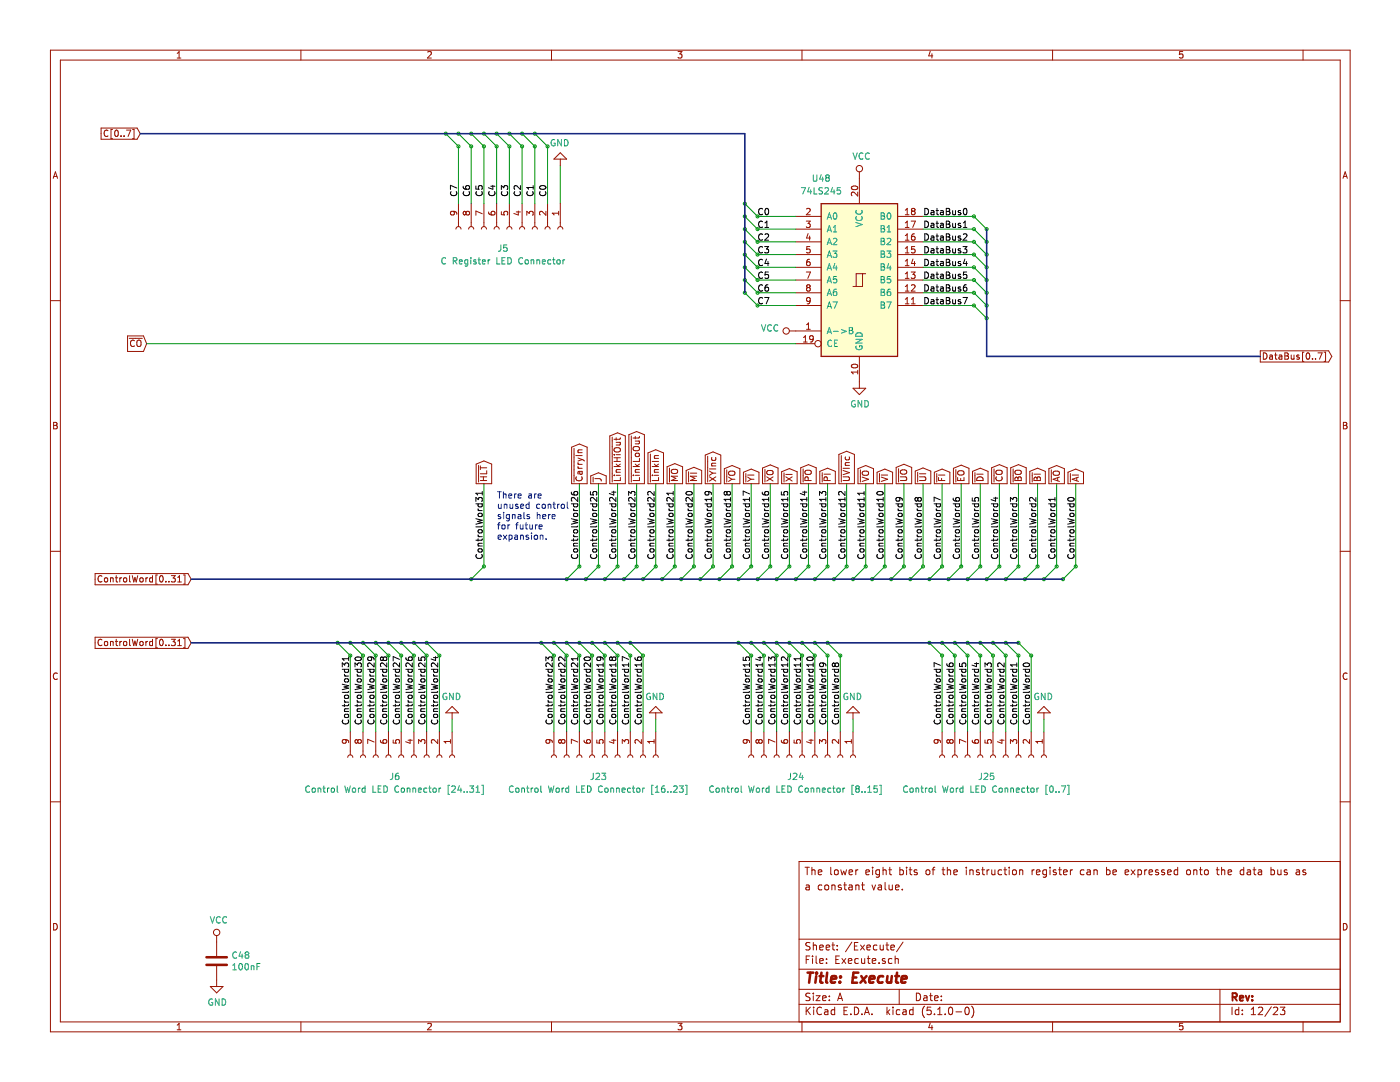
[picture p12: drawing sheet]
<svg xmlns="http://www.w3.org/2000/svg" width="279mm" height="216mm" viewBox="0 0 279 216" stroke-linecap="round" stroke-linejoin="round" font-family="sans-serif">
<g fill="none" stroke="#000" stroke-width=".2">
<path d="M90 38.3a.56 .56 0 0 0 .5 .7 .56 .56 0 0 0 .5-.7M91.2 37.5l-1.3-.5v.8M92.4 37.2l.2 .4 .4 .2 .6-.1 .1-.5-.2-.2-.5 .2-.1 .3 .3 .3M92.6 38.3a.56 .56 0 0 0 .5 .7 .56 .56 0 0 0 .5-.7M95 37.1v.6l.6 .1-.1-.5 .2-.3h.3l.2 .3-.1 .5M95.1 38.3a.56 .56 0 0 0 .5 .7 .56 .56 0 0 0 .5-.7M97.6 38.3a.56 .56 0 0 0 .6 .7 .56 .56 0 0 0 .5-.7M97.9 37.2h.9M98.4 37v.8l-.9-.3M100.1 37.8v-.8l.4 .5 .2-.4 .4-.1 .2 .3-.1 .5M100.2 38.3a.56 .56 0 0 0 .5 .7 .56 .56 0 0 0 .5-.7M102.7 38.3a.56 .56 0 0 0 .5 .7 .56 .56 0 0 0 .5-.7"/>
<path d="M103.9 37v.8l-.9-.8-.4 .3 .1 .5M105.3 38.3a.56 .56 0 0 0 .5 .7 .56 .56 0 0 0 .5-.7M106.4 37v.8M106.4 37.4h-1.3l.4 .4M107.8 37.2a.61 .61 0 0 1 .7-.2 .61 .61 0 0 1 .4 .6 .76 .76 0 0 1-1.2-.3zM107.8 38.3a.56 .56 0 0 0 .5 .7 .56 .56 0 0 0 .5-.7M152.2 41.7a.56 .56 0 0 0-.8 .5 .56 .56 0 0 0 .8 .5M152.2 44.2a.56 .56 0 0 0-.8 .6 .56 .56 0 0 0 .8 .5M152.2 46.8a.56 .56 0 0 0-.8 .5 .56 .56 0 0 0 .8 .5M152.2 49.3a.56 .56 0 0 0-.8 .5 .56 .56 0 0 0 .8 .5M152.2 51.9a.56 .56 0 0 0-.8 .5 .56 .56 0 0 0 .8 .5M152.2 54.4a.56 .56 0 0 0-.8 .5 .56 .56 0 0 0 .8 .5"/>
<path d="M152.2 56.9a.56 .56 0 0 0-.8 .6 .56 .56 0 0 0 .8 .5M152.2 59.5a.56 .56 0 0 0-.8 .5 .56 .56 0 0 0 .8 .5M152.6 49.2h.8l-.4 .5 .3 .1v.5l-.2 .2-.5-.2M152.6 59.4h.8l-.5 1.2M152.7 45.4h.7M152.7 46.8l.4-.1 .3 .3-.8 .9h.8M152.7 44.5l.3-.4v1.3M152.8 41.7l.2-.1a.67 .67 0 0 1 .4 .6 .67 .67 0 0 1-.4 .6l-.3-.4zM153 51.7l-.3 .9h.7M153.3 56.8h-.3a.79 .79 0 0 0-.1 1.3l.4-.1v-.6l-.4-.1-.2 .3M153.3 52.2v.8M153.3 54.3h-.6v.6l.2-.1 .4 .1v.5l-.2 .1-.4-.1"/>
<path d="M184.6 44.1a.64 .64 0 0 1 .7 .7 .64 .64 0 0 1-.7 .6zM184.6 41.6a.64 .64 0 0 1 .7 .6 .64 .64 0 0 1-.7 .6zM184.6 46.7a.64 .64 0 0 1 .7 .6 .64 .64 0 0 1-.7 .6zM184.6 49.2a.64 .64 0 0 1 .7 .6 .64 .64 0 0 1-.7 .7zM184.6 51.7a.64 .64 0 0 1 .7 .7 .64 .64 0 0 1-.7 .6zM184.6 54.3a.64 .64 0 0 1 .7 .6 .64 .64 0 0 1-.7 .6zM184.6 56.8a.64 .64 0 0 1 .7 .7 .64 .64 0 0 1-.7 .6zM184.6 59.4a.64 .64 0 0 1 .7 .6 .64 .64 0 0 1-.7 .6zM185.8 42.1h.5l.1 .7M185.8 44.6h.5l.1 .8M185.8 47.1h.5l.1 .8M185.8 49.7h.5l.1 .8"/>
<path d="M185.8 52.2h.5l.1 .8M185.8 54.8h.5l.1 .7M185.8 57.3h.5l.1 .8M185.8 59.8h.5l.1 .8M186.4 42.3l-.4 .1-.2 .1v.3h.6M186.4 44.9h-.4l-.2 .2v.2h.6M186.4 47.4h-.4l-.2 .2v.3h.6M186.4 49.9l-.4 .1-.2 .2v.2h.6M186.4 52.5h-.4l-.2 .2v.3h.6M186.4 55l-.4 .1-.2 .1v.3h.6M186.4 57.6h-.4l-.2 .2v.2h.6M186.8 42h.5"/>
<path d="M186.8 44.6h.5M186.8 47.1h.5M186.8 49.6h.5M186.8 52.2h.5M186.8 54.7h.5M186.8 57.3h.5M186.8 59.8h.5M187 41.6v1.1l.3 .1M187 44.1v1.1l.3 .2M187 46.7v1.1l.3 .1M187 49.2v1.1l.3 .2M187 51.7v1.1l.3 .2"/>
<path d="M187 54.3v1.1l.3 .1M187 56.8v1.1l.3 .2M187 59.4v1.1l.3 .1M187.7 42.1h.5l.1 .7M187.7 44.6h.5l.1 .8M187.7 47.1h.5l.1 .8M187.7 49.7h.5l.1 .8M187.7 52.2h.5l.1 .8M187.7 54.8h.5l.1 .7M187.7 57.3h.5l.1 .8M187.7 59.8h.5l.1 .8M188.3 42.3l-.5 .1-.1 .1v.3h.6"/>
<path d="M188.3 44.9h-.5l-.1 .2v.2h.6M188.3 47.4h-.5l-.1 .2v.3h.6M188.3 49.9l-.5 .1-.1 .2v.2h.6M188.3 52.5h-.5l-.1 .2v.3h.6M188.3 55l-.5 .1-.1 .1v.3h.6M188.3 57.6h-.5l-.1 .2v.2h.6M188.9 41.6h.4l.2 .2-.2 .4 .3 .2-.2 .4h-.5zM188.9 44.1h.4l.2 .3-.2 .3 .3 .3-.2 .4h-.5zM188.9 46.7h.4l.2 .2-.2 .4 .3 .2-.2 .4h-.5zM188.9 49.2h.4l.2 .3-.2 .3 .3 .2-.2 .5h-.5zM188.9 51.7h.4l.2 .3-.2 .3 .3 .3-.2 .4h-.5zM188.9 54.3h.4l.2 .2-.2 .4 .3 .2-.2 .4h-.5z"/>
<path d="M188.9 56.8h.4l.2 .3-.2 .3 .3 .3-.2 .4h-.5zM188.9 59.4h.4l.2 .2-.2 .4 .3 .2-.2 .4h-.5zM188.9 42.2h.4M188.9 44.7h.4M188.9 47.3h.4M188.9 49.8h.4M188.9 52.3h.4M188.9 54.9h.4M188.9 57.4h.4M188.9 60h.4M190.1 42l.1 .8 .5-.1M190.1 44.6l.1 .7h.5"/>
<path d="M190.1 47.1l.1 .8 .5-.1M190.1 49.6l.1 .8 .5-.1M190.1 52.2l.1 .8 .5-.1M190.1 54.7l.1 .8 .5-.1M190.1 57.3l.1 .7h.5M190.1 59.8l.1 .8 .5-.1M190.7 42v.8M190.7 44.6v.8M190.7 47.1v.8M190.7 49.6v.9M190.7 52.2v.8M190.7 54.7v.8"/>
<path d="M190.7 57.3v.8M190.7 59.8v.8M191.7 52.2h-.3l-.2 .1 .1 .2 .4 .2v.3h-.5M191.7 42.1l-.3-.1-.2 .2 .1 .2 .4 .1v.3h-.5M191.7 44.6h-.3l-.2 .1 .1 .2 .4 .1v.3h-.5M191.7 47.1h-.3l-.2 .2 .1 .1 .4 .2v.3h-.5M191.7 49.7l-.3-.1-.2 .2 .1 .2 .4 .1v.3h-.5M191.7 54.8l-.3-.1-.2 .2 .1 .2 .4 .1v.3h-.5M191.7 57.3h-.3l-.2 .1 .1 .2 .4 .1v.3h-.5M191.7 59.8h-.3l-.2 .2 .1 .1 .4 .2v.3h-.5M192.2 49.2h.8l-.4 .5 .3 .1v.6l-.5 .1-.2-.2M192.2 59.4h.8l-.5 1.2"/>
<path d="M192.3 46.8l.4-.1 .3 .3-.8 .9h.8M192.3 45.4h.7M192.3 44.5l.3-.4v1.3M192.4 41.7l.2-.1a.69 .69 0 0 1 .4 .6 .69 .69 0 0 1-.4 .6l-.3-.4zM192.6 51.7l-.3 .9h.7M192.9 56.8l-.4 .1a.87 .87 0 0 0 0 1.2l.4-.1v-.6l-.4-.1-.2 .3M192.9 52.2v.8M192.9 54.3h-.6v.6l.1-.1h.5v.6l-.2 .1-.4-.1M186.4 60.1h-.4l-.2 .2v.3h.6M188.3 60.1h-.5l-.1 .2v.3h.6M96.2 98.4h-1.2l.3 .4M96.2 98.1v.7"/>
<path d="M114 98.2l.1 .4a.87 .87 0 0 0 1.2 0l-.1-.5h-.6l-.1 .5 .3 .2M115.3 99.3v.8l-.9-.8-.4 .2 .2 .5M117.8 98.1v.6l.6 .1-.1-.2 .1-.5h.6l.1 .2-.1 .5M119.1 99.3v.8l-.9-.8-.4 .2 .2 .5M122.1 98.2h.8M122.5 98v.8l-.9-.3M122.9 99.3v.8l-.9-.8-.4 .2 .2 .5M125.5 98.9v-.8l.4 .4 .2-.4h.5l.1 .2-.1 .6M126.7 99.3v.8l-.9-.8-.3 .2 .1 .5M130.5 99.3v.8l-.9-.8-.3 .2 .1 .5M130.5 98.1v.8l-.9-.8-.3 .2 .1 .5M134.3 99.3v.8l-.9-.8-.3 .2 .1 .5"/>
<path d="M134.3 98.4h-1.2l.3 .4M134.3 98.1v.7M137 98.2a.75 .75 0 0 1 1.2 .3 .73 .73 0 0 1-1.3-.1zM138.2 99.3v.8l-1-.8-.3 .2 .1 .5M141.3 98.1l.2 .2-.1 .4h-.6l-.1-.4 .3-.2h.7l.2 .2 .1 .4M142 99.6h-1.3l.4 .4M142 99.3v.7M145.1 98.3l.2-.2h.2l.3 .2-.1 .4-.2 .1-.3-.1-.1-.1M145.1 98.3l-.3-.2-.3 .2 .1 .4h.3l.2-.1M145.1 98.3v.3M145.8 99.6h-1.3l.4 .4M145.8 99.3v.7"/>
<path d="M149.6 99.6h-1.3l.4 .4M149.6 99.3v.7M149.6 98.6l-1.3-.6v.9M152.1 98.2l.1 .4a.87 .87 0 0 0 1.2 0l-.1-.5h-.6l-.1 .5 .3 .2M153.4 99.3v.7M153.4 99.6h-1.3l.4 .4M155.9 98.1v.6l.6 .1-.1-.2 .1-.5h.6l.1 .2-.1 .5M157.2 99.6h-1.3l.4 .4M157.2 99.3v.7M160.2 98.2h.8M160.6 98v.8l-.9-.3M161 99.6h-1.3l.4 .4"/>
<path d="M161 99.3v.7M163.6 98.9v-.8l.4 .4 .2-.4h.5l.1 .2-.1 .6M164.8 99.6h-1.2l.3 .4M164.8 99.3v.7M168.6 99.6h-1.2l.3 .4M168.6 98.1v.8l-.9-.8-.3 .2 .1 .5M168.6 99.3v.7M172.4 99.6h-1.2l.3 .4M172.4 98.1v.7M172.4 99.3v.7M172.4 98.4h-1.2l.3 .4M175.1 98.2a.75 .75 0 0 1 1.2 .3 .73 .73 0 0 1-1.3-.1z"/>
<path d="M176.3 99.6h-1.3l.3 .4M176.3 99.3v.7M179.4 99.3l.2 .2-.1 .4-.1 .1-.5-.1-.1-.4 .1-.2a.84 .84 0 0 1 1.2 .3v.3M183.2 99.5l-.3-.2-.3 .2 .1 .4h.3l.2-.2M183.2 99.5l.2-.2h.2l.3 .2-.1 .4-.2 .1-.3-.1-.1-.2M183.2 99.5v.2M187.7 99.7l-1.3-.5v.9M190.2 99.4l.2 .4 .4 .2 .6-.1v-.5l-.1-.1-.5 .1-.1 .3 .3 .3M194 99.3v.6l.6 .1-.1-.5 .3-.2h.3l.2 .2-.1 .5M198.3 99.4h.8M198.7 99.2v.8l-.9-.3M206.7 99.3v.8l-.9-.8-.3 .2 .1 .5"/>
<path d="M210.5 99.3v.7M210.5 99.6h-1.2l.3 .4M213.2 99.4a.61 .61 0 0 1 .7-.2 .61 .61 0 0 1 .4 .6 .76 .76 0 0 1-1.2-.2zM95 100.5h1.2M95 100.1v-.8l.5 .4 .1-.4h.4l.2 .2-.1 .6M95 103.5l1.2 .3-.9 .3 .9 .2-1.2 .3M95.1 110.6a.56 .56 0 0 0 .5 .8 .56 .56 0 0 0 .5-.8M95.4 108.9h.8M95.4 107.1h.8M95.4 101.9h.8M95.4 101.5l.2 .4M95.4 106.7l.2 .4"/>
<path d="M95.4 107.5v.5M95.5 100.5l-.1 .4 .2 .2 .6-.1v-.5M95.5 109.6l.1-.1 .5 .1 .1 .4-.2 .2-.5-.1zM95.5 105.8l.1-.1h.5l.1 .5-.2 .1h-.5zM95.5 102.5l.5-.1 .2 .3v.3h-.7zM96.2 108.4l-.7 .1v.4M96.2 107.5l-.1 .3h-1.1M96.2 105l-.1 .1h-1.1M114 100.5h1.3M114 103.5l1.3 .3-.9 .3 .9 .2-1.3 .3M114.2 110.6a.56 .56 0 0 0 .5 .8 .56 .56 0 0 0 .5-.8M114.5 101.5l.2 .4"/>
<path d="M114.5 106.7l.2 .4M114.5 107.5v.5M114.5 108.9h.8M114.5 107.1h.8M114.5 101.9h.8M114.5 109.6l.2-.1 .5 .1v.4l-.1 .2-.5-.1zM114.5 105.8l.2-.1h.5v.5l-.1 .1h-.5zM114.5 100.5v.4l.2 .2 .5-.1v-.5M114.5 102.5l.6-.1 .2 .3-.1 .3h-.6zM115.3 107.5l-.2 .3h-1.1M115.3 108.4l-.8 .1 .1 .4M115.3 105l-.2 .1h-1.1"/>
<path d="M117.8 100.5h1.3M117.8 103.5l1.3 .3-.9 .3 .9 .2-1.3 .3M118 110.6a.56 .56 0 0 0 .5 .8 .56 .56 0 0 0 .5-.8M118.3 108.9h.8M118.3 107.1h.8M118.3 101.9h.8M118.3 101.5l.2 .4M118.3 106.7l.2 .4M118.3 107.5v.5M118.3 100.5v.4l.2 .2 .6-.1v-.5M118.3 102.5l.6-.1 .2 .3v.3h-.7zM118.3 105.8l.2-.1h.5l.1 .5-.2 .1h-.5z"/>
<path d="M118.3 109.6l.2-.1 .5 .1 .1 .4-.2 .2-.5-.1zM119.1 107.5l-.2 .3h-1.1M119.1 108.4l-.8 .1 .1 .4M119.1 105l-.2 .1h-1.1M121.6 100.5h1.3M121.6 103.5l1.3 .3-.9 .3 .9 .2-1.3 .3M121.8 110.6a.56 .56 0 0 0 .5 .8 .56 .56 0 0 0 .5-.8M122.1 101.5l.2 .4M122.1 106.7l.2 .4M122.1 107.5v.5M122.1 108.9h.8M122.1 107.1h.8"/>
<path d="M122.1 101.9h.8M122.1 100.5v.4l.2 .2 .6-.1v-.5M122.1 102.5l.6-.1 .2 .3v.3h-.7zM122.1 105.8l.2-.1h.5l.1 .5-.2 .1h-.5zM122.1 109.6l.2-.1 .5 .1 .1 .4-.2 .2-.5-.1zM122.9 107.5l-.2 .3h-1.1M122.9 108.4l-.8 .1 .1 .4M122.9 105l-.2 .1h-1.1M125.5 100.5h1.2M125.5 103.5l1.2 .3-.9 .3 .9 .2-1.2 .3M125.6 110.6a.56 .56 0 0 0 .5 .8 .56 .56 0 0 0 .5-.8M125.9 108.9h.8"/>
<path d="M125.9 107.1h.8M125.9 101.9h.8M125.9 101.5l.2 .4M125.9 106.7l.2 .4M125.9 107.5v.5M125.9 100.5v.4l.2 .2 .6-.1v-.5M125.9 102.5l.6-.1 .2 .3v.3h-.7zM125.9 105.8l.2-.1h.5l.1 .5-.2 .1h-.5zM125.9 109.6l.2-.1 .5 .1 .1 .4-.2 .2-.5-.1zM126.7 107.5l-.2 .3h-1M126.7 108.4l-.8 .1 .1 .4M126.7 105l-.2 .1h-1"/>
<path d="M129.3 100.5h1.2M129.3 103.5l1.2 .3-.9 .3 .9 .2-1.2 .3M129.4 110.6a.56 .56 0 0 0 .5 .8 .56 .56 0 0 0 .5-.8M129.7 108.9h.8M129.7 107.1h.8M129.7 101.9h.8M129.7 101.5l.2 .4M129.7 106.7l.2 .4M129.7 107.5v.5M129.7 100.5v.4l.2 .2 .6-.1v-.5M129.7 102.5l.6-.1 .2 .3v.3h-.7zM129.7 109.6l.2-.1 .5 .1 .1 .4-.2 .2-.5-.1z"/>
<path d="M129.7 105.8l.2-.1h.5l.1 .5-.2 .1h-.5zM130.5 105l-.1 .1h-1.1M130.5 108.4l-.8 .1 .1 .4M130.5 107.5l-.1 .3h-1.1M133.1 100.5h1.2M133.1 103.5l1.2 .3-.9 .3 .9 .2-1.2 .3M133.2 110.6a.56 .56 0 0 0 .5 .8 .56 .56 0 0 0 .5-.8M133.5 108.9h.8M133.5 107.1h.8M133.5 101.9h.8M133.5 101.5l.2 .4M133.5 106.7l.2 .4"/>
<path d="M133.5 107.5v.5M133.6 109.6l.1-.1 .5 .1 .1 .4-.2 .2-.5-.1zM133.6 102.5l.5-.1 .2 .3v.3h-.7zM133.6 105.8l.1-.1h.5l.1 .5-.2 .1h-.5zM133.6 100.5l-.1 .4 .2 .2 .6-.1v-.5M134.3 107.5l-.1 .3h-1.1M134.3 108.4l-.7 .1v.4M134.3 105l-.1 .1h-1.1M136.9 100.5h1.3M136.9 103.5l1.3 .3-1 .3 1 .2-1.3 .3M137 110.6a.56 .56 0 0 0 .5 .8 .56 .56 0 0 0 .5-.8M137.3 108.9h.9"/>
<path d="M137.3 107.1h.9M137.3 101.9h.9M137.3 101.5l.2 .4M137.3 106.7l.2 .4M137.3 107.5v.5M137.4 100.5l-.1 .4 .2 .2 .6-.1v-.5M137.4 109.6l.1-.1 .5 .1 .1 .4-.2 .2-.5-.1zM137.4 105.8l.1-.1h.5l.1 .5-.2 .1h-.5zM137.4 102.5l.5-.1 .3 .3-.1 .3h-.7zM138.2 105l-.2 .1h-1.1M138.2 108.4l-.8 .1v.4M138.2 107.5l-.2 .3h-1.1"/>
<path d="M140.7 100.5h1.3M140.7 103.5l1.3 .3-.9 .3 .9 .2-1.3 .3M140.8 110.6a.56 .56 0 0 0 .5 .8 .56 .56 0 0 0 .5-.8M141.1 108.9h.9M141.1 107.1h.9M141.1 101.9h.9M141.1 101.5l.3 .4M141.1 106.7l.3 .4M141.1 107.5v.5M141.2 109.6l.2-.1 .4 .1 .1 .4-.2 .2-.4-.1zM141.2 105.8l.2-.1h.4l.1 .5-.2 .1h-.4zM141.2 102.5l.5-.1 .3 .3-.1 .3h-.6z"/>
<path d="M141.2 100.5l-.1 .4 .3 .2 .5-.1v-.5M142 108.4l-.8 .1 .1 .4M142 107.5l-.2 .3h-1.1M142 105l-.2 .1h-1.1M144.5 100.5h1.3M144.5 103.5l1.3 .3-.9 .3 .9 .2-1.3 .3M144.6 110.6a.56 .56 0 0 0 .5 .8 .56 .56 0 0 0 .5-.8M144.9 108.9h.9M144.9 107.1h.9M144.9 101.9h.9M144.9 101.5l.3 .4M144.9 106.7l.3 .4"/>
<path d="M144.9 107.5v.5M145 100.5l-.1 .4 .3 .2 .5-.1v-.5M145 109.6l.2-.1 .4 .1 .1 .4-.2 .2-.4-.1zM145 105.8l.2-.1h.4l.1 .5-.2 .1h-.4zM145 102.5l.5-.1 .3 .3-.1 .3h-.6zM145.8 108.4l-.8 .1 .1 .4M145.8 107.5l-.2 .3h-1.1M145.8 105l-.2 .1h-1.1M148.3 100.5h1.3M148.3 103.5l1.3 .3-.9 .3 .9 .2-1.3 .3M148.4 110.6a.56 .56 0 0 0 .6 .8 .56 .56 0 0 0 .5-.8M148.7 108.9h.9"/>
<path d="M148.7 107.1h.9M148.7 101.9h.9M148.7 101.5l.3 .4M148.7 106.7l.3 .4M148.7 107.5v.5M148.8 109.6l.2-.1 .5 .1v.4l-.1 .2-.5-.1zM148.8 105.8l.2-.1h.5v.5l-.1 .1h-.5zM148.8 102.5l.6-.1 .2 .3-.1 .3h-.6zM148.8 100.5l-.1 .4 .3 .2 .5-.1v-.5M149.6 108.4l-.8 .1 .1 .4M149.6 107.5l-.2 .3h-1.1M149.6 105l-.2 .1h-1.1"/>
<path d="M152.1 100.5h1.3M152.1 103.5l1.3 .3-.9 .3 .9 .2-1.3 .3M152.3 110.6a.56 .56 0 0 0 .5 .8 .56 .56 0 0 0 .5-.8M152.6 108.9h.8M152.6 107.1h.8M152.6 101.9h.8M152.6 101.5l.2 .4M152.6 106.7l.2 .4M152.6 107.5v.5M152.6 109.6l.2-.1 .5 .1v.4l-.1 .2-.5-.1zM152.6 105.8l.2-.1h.5v.5l-.1 .1h-.5zM152.6 100.5v.4l.2 .2 .5-.1v-.5"/>
<path d="M152.6 102.5l.6-.1 .2 .3-.1 .3h-.6zM153.4 107.5l-.2 .3h-1.1M153.4 108.4l-.8 .1 .1 .4M153.4 105l-.2 .1h-1.1M155.9 100.5h1.3M155.9 103.5l1.3 .3-.9 .3 .9 .2-1.3 .3M156.1 110.6a.56 .56 0 0 0 .5 .8 .56 .56 0 0 0 .5-.8M156.4 108.9h.8M156.4 107.1h.8M156.4 101.9h.8M156.4 101.5l.2 .4M156.4 106.7l.2 .4"/>
<path d="M156.4 107.5v.5M156.4 109.6l.2-.1 .5 .1 .1 .4-.2 .2-.5-.1zM156.4 105.8l.2-.1h.5l.1 .5-.2 .1h-.5zM156.4 102.5l.6-.1 .2 .3v.3h-.7zM156.4 100.5v.4l.2 .2 .6-.1v-.5M157.2 108.4l-.8 .1 .1 .4M157.2 107.5l-.2 .3h-1.1M157.2 105l-.2 .1h-1.1M159.7 100.5h1.3M159.7 103.5l1.3 .3-.9 .3 .9 .2-1.3 .3M159.9 110.6a.56 .56 0 0 0 .5 .8 .56 .56 0 0 0 .5-.8M160.2 108.9h.8"/>
<path d="M160.2 107.1h.8M160.2 101.9h.8M160.2 101.5l.2 .4M160.2 106.7l.2 .4M160.2 107.5v.5M160.2 109.6l.2-.1 .5 .1 .1 .4-.2 .2-.5-.1zM160.2 105.8l.2-.1h.5l.1 .5-.2 .1h-.5zM160.2 100.5v.4l.2 .2 .6-.1v-.5M160.2 102.5l.6-.1 .2 .3v.3h-.7zM161 108.4l-.8 .1 .1 .4M161 105l-.2 .1h-1.1M161 107.5l-.2 .3h-1.1"/>
<path d="M163.6 100.5h1.2M163.6 103.5l1.2 .3-.9 .3 .9 .2-1.2 .3M163.7 110.6a.56 .56 0 0 0 .5 .8 .56 .56 0 0 0 .5-.8M164 108.9h.8M164 107.1h.8M164 101.9h.8M164 101.5l.2 .4M164 106.7l.2 .4M164 107.5v.5M164 105.8l.2-.1h.5l.1 .5-.2 .1h-.5zM164 109.6l.2-.1 .5 .1 .1 .4-.2 .2-.5-.1zM164 102.5l.6-.1 .2 .3v.3h-.7z"/>
<path d="M164 100.5v.4l.2 .2 .6-.1v-.5M164.8 105l-.2 .1h-1M164.8 108.4l-.8 .1 .1 .4M164.8 107.5l-.2 .3h-1M167.4 100.5h1.2M167.4 103.5l1.2 .3-.9 .3 .9 .2-1.2 .3M167.5 110.6a.56 .56 0 0 0 .5 .8 .56 .56 0 0 0 .5-.8M167.8 108.9h.8M167.8 107.1h.8M167.8 101.9h.8M167.8 101.5l.2 .4M167.8 106.7l.2 .4"/>
<path d="M167.8 107.5v.5M167.8 100.5v.4l.2 .2 .6-.1v-.5M167.8 109.6l.2-.1 .5 .1 .1 .4-.2 .2-.5-.1zM167.8 102.5l.6-.1 .2 .3v.3h-.7zM167.8 105.8l.2-.1h.5l.1 .5-.2 .1h-.5zM168.6 108.4l-.8 .1 .1 .4M168.6 105l-.1 .1h-1.1M168.6 107.5l-.1 .3h-1.1M171.2 100.5h1.2M171.2 103.5l1.2 .3-.9 .3 .9 .2-1.2 .3M171.3 110.6a.56 .56 0 0 0 .5 .8 .56 .56 0 0 0 .5-.8M171.6 108.9h.8"/>
<path d="M171.6 107.1h.8M171.6 101.9h.8M171.6 101.5l.2 .4M171.6 106.7l.2 .4M171.6 107.5v.5M171.7 109.6l.1-.1 .5 .1 .1 .4-.2 .2-.5-.1zM171.7 105.8l.1-.1h.5l.1 .5-.2 .1h-.5zM171.7 102.5l.5-.1 .2 .3v.3h-.7zM171.7 100.5l-.1 .4 .2 .2 .6-.1v-.5M172.4 108.4l-.7 .1v.4M172.4 107.5l-.1 .3h-1.1M172.4 105l-.1 .1h-1.1"/>
<path d="M175 100.5h1.3M175 103.5l1.3 .3-1 .3 1 .2-1.3 .3M175.1 110.6a.56 .56 0 0 0 .5 .8 .56 .56 0 0 0 .5-.8M175.4 108.9h.9M175.4 107.1h.9M175.4 101.9h.9M175.4 101.5l.2 .4M175.4 106.7l.2 .4M175.4 107.5v.5M175.5 105.8l.1-.1h.5l.1 .5-.2 .1h-.5zM175.5 109.6l.1-.1 .5 .1 .1 .4-.2 .2-.5-.1zM175.5 102.5l.5-.1 .3 .3-.1 .3h-.7z"/>
<path d="M175.5 100.5l-.1 .4 .2 .2 .6-.1v-.5M176.3 105l-.2 .1h-1.1M176.3 108.4l-.8 .1v.4M176.3 107.5l-.2 .3h-1.1M178.8 100.5h1.3M178.8 103.5l1.3 .3-.9 .3 .9 .2-1.3 .3M178.9 110.6a.56 .56 0 0 0 .5 .8 .56 .56 0 0 0 .5-.8M179.2 108.9h.9M179.2 107.1h.9M179.2 101.9h.9M179.2 101.5l.3 .4M179.2 106.7l.3 .4"/>
<path d="M179.2 107.5v.5M179.3 102.5l.5-.1 .3 .3-.1 .3h-.6zM179.3 109.6l.2-.1 .4 .1 .1 .4-.2 .2-.4-.1zM179.3 105.8l.2-.1h.4l.1 .5-.2 .1h-.4zM179.3 100.5l-.1 .4 .3 .2 .5-.1v-.5M180.1 107.5l-.2 .3h-1.1M180.1 108.4l-.8 .1 .1 .4M180.1 105l-.2 .1h-1.1M182.6 100.5h1.3M182.6 103.5l1.3 .3-.9 .3 .9 .2-1.3 .3M182.7 110.6a.56 .56 0 0 0 .5 .8 .56 .56 0 0 0 .5-.8M183 108.9h.9"/>
<path d="M183 107.1h.9M183 101.9h.9M183 101.5l.3 .4M183 106.7l.3 .4M183 107.5v.5M183.1 100.5l-.1 .4 .3 .2 .5-.1v-.5M183.1 109.6l.2-.1 .4 .1 .1 .4-.2 .2-.4-.1zM183.1 105.8l.2-.1h.4l.1 .5-.2 .1h-.4zM183.1 102.5l.5-.1 .3 .3-.1 .3h-.6zM183.9 108.4l-.8 .1 .1 .4M183.9 107.5l-.2 .3h-1.1M183.9 105l-.2 .1h-1.1"/>
<path d="M186.4 100.5h1.3M186.4 103.5l1.3 .3-.9 .3 .9 .2-1.3 .3M186.5 110.6a.56 .56 0 0 0 .6 .8 .56 .56 0 0 0 .5-.8M186.8 108.9h.9M186.8 107.1h.9M186.8 101.9h.9M186.8 101.5l.3 .4M186.8 106.7l.3 .4M186.8 107.5v.5M186.9 109.6l.2-.1 .5 .1v.4l-.1 .2-.5-.1zM186.9 105.8l.2-.1h.5v.5l-.1 .1h-.5zM186.9 102.5l.6-.1 .2 .3-.1 .3h-.6z"/>
<path d="M186.9 100.5l-.1 .4 .3 .2 .5-.1v-.5M187.7 108.4l-.8 .1 .1 .4M187.7 107.5l-.2 .3h-1.1M187.7 105l-.2 .1h-1.1M190.2 103.5l1.3 .3-.9 .3 .9 .2-1.3 .3M190.2 100.5h1.3M190.4 110.6a.56 .56 0 0 0 .5 .8 .56 .56 0 0 0 .5-.8M190.7 108.9h.8M190.7 107.1h.8M190.7 101.9h.8M190.7 101.5l.2 .4M190.7 106.7l.2 .4"/>
<path d="M190.7 107.5v.5M190.7 109.6l.2-.1 .5 .1v.4l-.1 .2-.5-.1zM190.7 105.8l.2-.1h.5v.5l-.1 .1h-.5zM190.7 102.5l.6-.1 .2 .3-.1 .3h-.6zM190.7 100.5v.4l.2 .2 .5-.1v-.5M191.5 108.4l-.8 .1 .1 .4M191.5 107.5l-.2 .3h-1.1M191.5 105l-.2 .1h-1.1M194 100.5h1.3M194 103.5l1.3 .3-.9 .3 .9 .2-1.3 .3M194.2 110.6a.56 .56 0 0 0 .5 .8 .56 .56 0 0 0 .5-.8M194.5 108.9h.8"/>
<path d="M194.5 107.1h.8M194.5 101.9h.8M194.5 101.5l.2 .4M194.5 106.7l.2 .4M194.5 107.5v.5M194.5 105.8l.2-.1h.5l.1 .5-.2 .1h-.5zM194.5 109.6l.2-.1 .5 .1 .1 .4-.2 .2-.5-.1zM194.5 102.5l.6-.1 .2 .3v.3h-.7zM194.5 100.5v.4l.2 .2 .6-.1v-.5M195.3 108.4l-.8 .1 .1 .4M195.3 107.5l-.2 .3h-1.1M195.3 105l-.2 .1h-1.1"/>
<path d="M197.8 100.5h1.3M197.8 103.5l1.3 .3-.9 .3 .9 .2-1.3 .3M198 110.6a.56 .56 0 0 0 .5 .8 .56 .56 0 0 0 .5-.8M198.3 108.9h.8M198.3 107.1h.8M198.3 101.9h.8M198.3 101.5l.2 .4M198.3 106.7l.2 .4M198.3 107.5v.5M198.3 109.6l.2-.1 .5 .1 .1 .4-.2 .2-.5-.1zM198.3 105.8l.2-.1h.5l.1 .5-.2 .1h-.5zM198.3 102.5l.6-.1 .2 .3v.3h-.7z"/>
<path d="M198.3 100.5v.4l.2 .2 .6-.1v-.5M199.1 108.4l-.8 .1 .1 .4M199.1 107.5l-.2 .3h-1.1M199.1 105l-.2 .1h-1.1M201.7 100.5h1.2M201.7 100.1v-.8l.4 .4 .2-.4h.4l.2 .2-.1 .6M201.7 103.5l1.2 .3-.9 .3 .9 .2-1.2 .3M201.8 110.6a.56 .56 0 0 0 .5 .8 .56 .56 0 0 0 .5-.8M202.1 108.9h.8M202.1 107.1h.8M202.1 101.9h.8M202.1 101.5l.2 .4"/>
<path d="M202.1 106.7l.2 .4M202.1 107.5v.5M202.1 109.6l.2-.1 .5 .1 .1 .4-.2 .2-.5-.1zM202.1 105.8l.2-.1h.5l.1 .5-.2 .1h-.5zM202.1 102.5l.6-.1 .2 .3v.3h-.7zM202.1 100.5v.4l.2 .2 .6-.1v-.5M202.9 108.4l-.8 .1 .1 .4M202.9 107.5l-.2 .3h-1M202.9 105l-.2 .1h-1M205.5 100.5h1.2M205.5 103.5l1.2 .3-.9 .3 .9 .2-1.2 .3M205.6 110.6a.56 .56 0 0 0 .5 .8 .56 .56 0 0 0 .5-.8"/>
<path d="M205.9 108.9h.8M205.9 107.1h.8M205.9 101.9h.8M205.9 101.5l.2 .4M205.9 106.7l.2 .4M205.9 107.5v.5M205.9 102.5l.6-.1 .2 .3v.3h-.7zM205.9 109.6l.2-.1 .5 .1 .1 .4-.2 .2-.5-.1zM205.9 105.8l.2-.1h.5l.1 .5-.2 .1h-.5zM205.9 100.5v.4l.2 .2 .6-.1v-.5M206.7 108.4l-.8 .1 .1 .4M206.7 107.5l-.1 .3h-1.1"/>
<path d="M206.7 105l-.1 .1h-1.1M209.3 100.5h1.2M209.3 103.5l1.2 .3-.9 .3 .9 .2-1.2 .3M209.4 110.6a.56 .56 0 0 0 .5 .8 .56 .56 0 0 0 .5-.8M209.7 108.9h.8M209.7 107.1h.8M209.7 101.9h.8M209.7 101.5l.2 .4M209.7 106.7l.2 .4M209.7 107.5v.5M209.8 102.5l.5-.1 .2 .3v.3h-.7zM209.8 109.6l.1-.1 .5 .1 .1 .4-.2 .2-.5-.1z"/>
<path d="M209.8 105.8l.1-.1h.5l.1 .5-.2 .1h-.5zM209.8 100.5l-.1 .4 .2 .2 .6-.1v-.5M210.5 108.4l-.7 .1v.4M210.5 107.5l-.1 .3h-1.1M210.5 105l-.1 .1h-1.1M213.1 103.5l1.3 .3-1 .3 1 .2-1.3 .3M213.1 100.5h1.3M213.2 110.6a.56 .56 0 0 0 .5 .8 .56 .56 0 0 0 .5-.8M213.5 101.5l.2 .4M213.5 106.7l.2 .4M213.5 107.5v.5M213.5 108.9h.9"/>
<path d="M213.5 107.1h.9M213.5 101.9h.9M213.6 100.5l-.1 .4 .2 .2 .6-.1v-.5M213.6 102.5l.5-.1 .3 .3-.1 .3h-.7zM213.6 105.8l.1-.1h.5l.1 .5-.2 .1h-.5zM213.6 109.6l.1-.1 .5 .1 .1 .4-.2 .2-.5-.1zM214.4 105l-.2 .1h-1.1M214.4 107.5l-.2 .3h-1.1M214.4 108.4l-.8 .1v.4M68.3 133.6h1.3M68.3 133.1v-.8l.5 .4 .1-.3 .4-.1 .3 .2-.2 .6M68.3 136.5l1.3 .3-.9 .3 .9 .2-1.3 .3"/>
<path d="M68.7 134.9h.9M68.7 134.5l.3 .4M68.7 139.7l.3 .4M68.8 138.8l.2-.1 .4 .1 .1 .4-.2 .2-.4-.1zM68.8 135.6l.5-.2 .3 .3-.1 .3h-.6zM68.8 133.6l-.1 .3 .3 .3 .5-.2v-.4M69.6 138l-.2 .2h-1.1M69.6 131.4h-1.3l.4 .4M69.6 131.1v.7M70.8 133.6h1.3M70.8 133.1v-.8l.5 .4 .2-.3 .4-.1 .2 .2-.1 .6M70.8 136.5l1.3 .3-.9 .3 .9 .2-1.3 .3"/>
<path d="M70.9 131.3a.75 .75 0 0 1 1.2 .2 .73 .73 0 0 1-1.3-.1zM71.3 134.9h.8M71.3 134.5l.2 .4M71.3 139.7l.2 .4M71.3 138.8l.2-.1 .5 .1 .1 .4-.2 .2-.5-.1zM71.3 135.6l.6-.2 .2 .3v.3h-.7zM71.3 133.6v.3l.2 .3 .6-.2v-.4M72.1 138l-.2 .2h-1.1M73.4 133.6h1.3M73.4 136.5l1.3 .3-1 .3 1 .2-1.3 .3M73.8 134.9h.9M73.8 134.5l.2 .4"/>
<path d="M73.8 139.7l.2 .4M73.9 138.8l.1-.1 .5 .1 .1 .4-.2 .2-.5-.1zM73.9 135.6l.5-.2 .3 .3-.1 .3h-.7zM73.9 133.6l-.1 .3 .2 .3 .6-.2v-.4M73.9 131.1l.3 .2-.1 .4h-.6l-.1-.4 .2-.2h.8l.2 .2 .1 .4M74.7 138l-.2 .2h-1.1M74.7 132.3v.8l-1-.8-.3 .2 .1 .5M75.9 133.6h1.3M75.9 136.5l1.3 .3-.9 .3 .9 .2-1.3 .3M76.4 134.9h.8M76.4 134.5l.2 .4M76.4 139.7l.2 .4"/>
<path d="M76.4 138.8l.2-.1 .5 .1v.4l-.1 .2-.5-.1zM76.4 135.6l.6-.2 .2 .3-.1 .3h-.6zM76.4 133.6v.3l.2 .3 .5-.2v-.4M76.5 131.3l-.3-.2-.3 .2 .2 .4h.3l.1-.1M76.5 131.3l.2-.2h.3l.2 .2-.1 .4-.1 .1-.4-.1-.1-.1M76.5 131.3v.3M77.2 138l-.2 .2h-1.1M77.2 132.3v.8l-.9-.8-.4 .2 .2 .5M78.5 133.6h1.2M78.5 136.5l1.2 .3-.9 .3 .9 .2-1.2 .3M78.9 134.9h.8M78.9 134.5l.2 .4"/>
<path d="M78.9 139.7l.2 .4M78.9 138.8l.2-.1 .5 .1 .1 .4-.2 .2-.5-.1zM78.9 135.6l.6-.2 .2 .3v.3h-.7zM78.9 133.6v.3l.2 .3 .6-.2v-.4M79.7 138l-.1 .2h-1.1M79.7 132.3v.8l-.9-.8-.3 .2 .1 .5M79.7 131.6l-1.2-.6v.9M81 133.6h1.3M81 131.2l.1 .4a.87 .87 0 0 0 1.2 0l-.2-.5h-.5l-.1 .5 .2 .2M81 136.5l1.3 .3-.9 .3 .9 .2-1.3 .3M81.4 134.9h.9M81.4 134.5l.3 .4"/>
<path d="M81.4 139.7l.3 .4M81.5 138.8l.2-.1 .4 .1 .1 .4-.2 .2-.4-.1zM81.5 135.6l.5-.2 .3 .3-.1 .3h-.6zM81.5 133.6l-.1 .3 .3 .3 .5-.2v-.4M82.3 138l-.2 .2h-1.1M82.3 132.3v.8l-.9-.8-.4 .2 .1 .5M83.5 133.6h1.3M83.5 131.1v.6l.7 .1-.2-.2 .2-.5h.5l.1 .2-.1 .5M83.5 136.5l1.3 .3-.9 .3 .9 .2-1.3 .3M84 134.9h.8M84 134.5l.2 .4M84 139.7l.2 .4"/>
<path d="M84 135.6l.6-.2 .2 .3v.3h-.7zM84 133.6v.3l.2 .3 .6-.2v-.4M84.1 138.8h.6l.1 .4-.2 .2-.5-.1-.1-.2zM84.8 138l-.2 .2h-1.1M84.8 132.3v.8l-.9-.8-.4 .2 .2 .5M86.1 133.6h1.3M86.1 136.5l1.3 .3-1 .3 1 .2-1.3 .3M86.5 134.9h.9M86.5 134.5l.2 .4M86.5 139.7l.2 .4M86.5 131.2h.9M86.6 135.6l.5-.2 .3 .3-.1 .3h-.7z"/>
<path d="M86.6 133.6l-.1 .3 .2 .3 .6-.2v-.4M86.6 138.8h.6l.1 .4-.2 .2-.5-.1-.1-.2zM86.9 131v.8l-.9-.3M87.4 138l-.2 .2h-1.1M87.4 132.3v.8l-1-.8-.3 .2 .1 .5M108.9 133.6h1.3M108.9 131.9v-.8l.5 .4 .2-.4h.5l.1 .2-.1 .6M108.9 136.5l1.3 .3-.9 .3 .9 .2-1.3 .3M109.4 134.9h.8M109.4 134.5l.2 .4M109.4 139.7l.2 .4M109.4 135.6l.6-.2 .2 .3v.3h-.7z"/>
<path d="M109.4 133.6v.3l.2 .3 .6-.2v-.4M109.5 138.8h.6l.1 .4-.2 .2-.5-.1-.1-.2zM110.2 138l-.2 .2h-1.1M110.2 132.3v.8l-.9-.8-.4 .2 .2 .5M111.5 133.6h1.3M111.5 136.5l1.3 .3-1 .3 1 .2-1.3 .3M111.9 134.9h.9M111.9 134.5l.2 .4M111.9 139.7l.2 .4M112 138.8l.1-.1 .5 .1 .1 .4-.2 .2-.5-.1zM112 135.6l.5-.2 .3 .3-.1 .3h-.7zM112 133.6l-.1 .3 .2 .3 .6-.2v-.4"/>
<path d="M112.8 138l-.2 .2h-1.1M112.8 131.1v.8l-1-.8-.3 .2 .1 .5M112.8 132.3v.8l-1-.8-.3 .2 .1 .5M114 133.6h1.3M114 136.5l1.3 .3-.9 .3 .9 .2-1.3 .3M114.5 134.5l.2 .4M114.5 134.9h.8M114.5 139.7l.2 .4M114.5 138.8l.2-.1 .5 .1v.4l-.1 .2-.5-.1zM114.5 135.6l.6-.2 .2 .3-.1 .3h-.6zM114.5 133.6v.3l.2 .3 .5-.2v-.4M115.3 138l-.2 .2h-1.1"/>
<path d="M115.3 132.3v.8l-.9-.8-.4 .2 .2 .5M115.3 131.1v.7M115.3 131.4h-1.3l.4 .4M116.6 133.6h1.2M116.6 136.5l1.2 .3-.9 .3 .9 .2-1.2 .3M116.7 131.2a.67 .67 0 0 1 1.1 .3 .73 .73 0 0 1-1.2-.1zM117 134.9h.8M117 134.5l.2 .4M117 139.7l.2 .4M117 138.8l.2-.1 .5 .1 .1 .4-.2 .2-.5-.1zM117 135.6l.6-.2 .2 .3v.3h-.7zM117 133.6v.3l.2 .3 .6-.2v-.4"/>
<path d="M117.8 138l-.1 .2h-1.1M117.8 132.3v.8l-.9-.8-.3 .2 .1 .5M119.1 133.6h1.3M119.1 136.5l1.3 .3-.9 .3 .9 .2-1.3 .3M119.5 134.9h.9M119.5 134.5l.3 .4M119.5 139.7l.3 .4M119.6 138.8l.2-.1 .4 .1 .1 .4-.2 .2-.4-.1zM119.6 135.6l.5-.2 .3 .3-.1 .3h-.6zM119.6 133.6l-.1 .3 .3 .3 .5-.2v-.4M119.7 131.1l.2 .2-.1 .4h-.6l-.1-.4 .3-.2h.7l.2 .2 .1 .4M120.4 138l-.2 .2h-1.1"/>
<path d="M120.4 132.7h-1.3l.4 .3M120.4 132.3v.7M121.6 133.6h1.3M121.6 136.5l1.3 .3-.9 .3 .9 .2-1.3 .3M122.1 134.9h.8M122.1 134.5l.2 .4M122.1 139.7l.2 .4M122.1 135.6l.6-.2 .2 .3v.3h-.7zM122.1 133.6v.3l.2 .3 .6-.2v-.4M122.2 138.8h.6l.1 .4-.2 .2-.5-.1-.1-.2zM122.2 131.3l-.2-.2-.4 .2 .2 .4h.3l.1-.1M122.2 131.3l.2-.2h.3l.2 .2v.4l-.2 .1-.4-.1-.1-.1"/>
<path d="M122.2 131.3v.3M122.9 132.7h-1.3l.4 .3M122.9 138l-.2 .2h-1.1M122.9 132.3v.7M124.2 133.6h1.3M124.2 136.5l1.3 .3-1 .3 1 .2-1.3 .3M124.6 134.9h.9M124.6 134.5l.2 .4M124.6 139.7l.2 .4M124.7 135.6l.5-.2 .3 .3-.1 .3h-.7zM124.7 138.8l.1-.1 .5 .1 .1 .4-.2 .2-.5-.1zM124.7 133.6l-.1 .3 .2 .3 .6-.2v-.4"/>
<path d="M125.5 138l-.2 .2h-1.1M125.5 132.7h-1.3l.3 .3M125.5 132.3v.7M125.5 131.6l-1.3-.6v.9M126.7 131.2l.1 .4a.87 .87 0 0 0 1.2 0l-.1-.5h-.6l-.1 .5 .3 .2M126.7 136.5l1.3 .3-.9 .3 .9 .2-1.3 .3M126.7 133.6h1.3M127.2 134.5l.2 .4M127.2 139.7l.2 .4M127.2 134.9h.8M127.2 133.6v.3l.2 .3 .5-.2v-.4M127.2 135.6l.6-.2 .2 .3-.1 .3h-.6z"/>
<path d="M127.2 138.8l.2-.1 .5 .1v.4l-.1 .2-.5-.1zM128 132.3v.7M128 138l-.2 .2h-1.1M128 132.7h-1.3l.4 .3M148.3 133.6h1.3M148.3 131.1v.6l.6 .1-.1-.2 .1-.5h.6l.1 .2-.1 .5M148.3 136.5l1.3 .3-.9 .3 .9 .2-1.3 .3M148.7 134.9h.9M148.7 134.5l.3 .4M148.7 139.7l.3 .4M148.8 138.8l.2-.1 .5 .1v.4l-.1 .2-.5-.1zM148.8 135.6l.6-.2 .2 .3-.1 .3h-.6z"/>
<path d="M148.8 133.6l-.1 .3 .3 .3 .5-.2v-.4M149.6 138l-.2 .2h-1.1M149.6 132.7h-1.3l.4 .3M149.6 132.3v.7M150.9 133.6h1.2M150.9 136.5l1.2 .3-.9 .3 .9 .2-1.2 .3M151.3 134.9h.8M151.3 131.2h.8M151.3 134.5l.2 .4M151.3 139.7l.2 .4M151.3 138.8l.2-.1 .5 .1 .1 .4-.2 .2-.5-.1zM151.3 135.6l.6-.2 .2 .3v.3h-.7z"/>
<path d="M151.3 133.6v.3l.2 .3 .6-.2v-.4M151.7 131v.8l-.9-.3M152.1 138l-.2 .2h-1M152.1 132.7h-1.2l.3 .3M152.1 132.3v.7M153.4 133.6h1.3M153.4 131.9v-.8l.5 .4 .1-.4h.5l.2 .2-.2 .6M153.4 136.5l1.3 .3-.9 .3 .9 .2-1.3 .3M153.8 134.9h.9M153.8 134.5l.3 .4M153.8 139.7l.3 .4M153.9 138.8l.2-.1 .4 .1 .1 .4-.2 .2-.4-.1z"/>
<path d="M153.9 135.6l.5-.2 .3 .3-.1 .3h-.6zM153.9 133.6l-.1 .3 .3 .3 .5-.2v-.4M154.7 138l-.2 .2h-1.1M154.7 132.7h-1.3l.4 .3M154.7 132.3v.7M155.9 133.6h1.3M155.9 136.5l1.3 .3-.9 .3 .9 .2-1.3 .3M156.4 134.9h.8M156.4 134.5l.2 .4M156.4 139.7l.2 .4M156.4 138.8l.2-.1 .5 .1 .1 .4-.2 .2-.5-.1zM156.4 135.6l.6-.2 .2 .3v.3h-.7z"/>
<path d="M156.4 133.6v.3l.2 .3 .6-.2v-.4M157.2 138l-.2 .2h-1.1M157.2 132.7h-1.3l.4 .3M157.2 131.1v.8l-.9-.8-.4 .2 .2 .5M157.2 132.3v.7M158.5 133.6h1.2M158.5 136.5l1.2 .3-.9 .3 .9 .2-1.2 .3M158.9 134.9h.8M158.9 134.5l.2 .4M158.9 139.7l.2 .4M159 138.8l.1-.1 .5 .1 .1 .4-.2 .2-.5-.1zM159 135.6l.5-.2 .2 .3v.3h-.7z"/>
<path d="M159 133.6l-.1 .3 .2 .3 .6-.2v-.4M159.7 138l-.1 .2h-1.1M159.7 132.7h-1.2l.3 .3M159.7 131.4h-1.2l.3 .4M159.7 131.1v.7M159.7 132.3v.7M161 133.6h1.3M161 136.5l1.3 .3-.9 .3 .9 .2-1.3 .3M161.1 131.3a.75 .75 0 0 1 1.2 .2 .73 .73 0 0 1-1.3-.1zM161.4 134.9h.9M161.4 134.5l.3 .4M161.4 139.7l.3 .4"/>
<path d="M161.5 138.8l.2-.1 .5 .1v.4l-.1 .2-.5-.1zM161.5 135.6l.6-.2 .2 .3-.1 .3h-.6zM161.5 133.6l-.1 .3 .3 .3 .5-.2v-.4M162.3 138l-.2 .2h-1.1M162.3 132.7h-1.3l.4 .3M162.3 132.3v.7M163.6 133.6h1.2M163.6 136.5l1.2 .3-.9 .3 .9 .2-1.2 .3M164 134.9h.8M164 134.5l.2 .4M164 139.7l.2 .4M164 135.6l.6-.2 .2 .3v.3h-.7z"/>
<path d="M164 133.6v.3l.2 .3 .6-.2v-.4M164.1 138.8h.6l.1 .4-.2 .2-.5-.1-.1-.2zM164.1 132.3l.2 .2v.4l-.2 .1-.5-.1v-.4l.1-.1a.84 .84 0 0 1 1.1 .3v.2M164.8 138l-.2 .2h-1M166.1 133.6h1.3M166.1 136.5l1.3 .3-.9 .3 .9 .2-1.3 .3M166.5 134.9h.9M166.5 134.5l.3 .4M166.5 139.7l.3 .4M166.6 138.8l.2-.1 .4 .1 .1 .4-.2 .2-.4-.1zM166.6 135.6l.5-.2 .3 .3-.1 .3h-.6zM166.6 133.6l-.1 .3 .3 .3 .5-.2v-.4"/>
<path d="M166.7 132.5l-.3-.2-.3 .2 .1 .5h.3l.2-.2M166.7 132.5l.2-.2h.2l.3 .2-.1 .4-.2 .1h-.3l-.1-.2M166.7 132.5v.3M167.4 138l-.2 .2h-1.1M186.4 133.6h1.3M186.4 136.5l1.3 .3-.9 .3 .9 .2-1.3 .3M186.8 134.9h.9M186.8 134.5l.3 .4M186.8 139.7l.3 .4M186.9 135.6l.6-.2 .2 .3-.1 .3h-.6zM186.9 133.6l-.1 .3 .3 .3 .5-.2v-.4M187 138.8h.6v.4l-.1 .2-.5-.1-.2-.2z"/>
<path d="M187.7 138l-.2 .2h-1.1M187.7 132.8l-1.3-.6v.9M189 133.6h1.2M189 132.4l.1 .4 .4 .2h.6l.1-.6-.2-.1-.5 .1-.1 .4 .3 .2M189 136.5l1.2 .3-.9 .3 .9 .2-1.2 .3M189.4 134.9h.8M189.4 134.5l.2 .4M189.4 139.7l.2 .4M189.4 138.8l.2-.1 .5 .1 .1 .4-.2 .2-.5-.1zM189.4 135.6l.6-.2 .2 .3v.3h-.7zM189.4 133.6v.3l.2 .3 .6-.2v-.4M190.2 138l-.2 .2h-1"/>
<path d="M191.5 133.6h1.3M191.5 132.4v.6h.6l-.1-.5 .2-.2h.3l.3 .2-.2 .5M191.5 136.5l1.3 .3-.9 .3 .9 .2-1.3 .3M191.9 134.9h.9M191.9 134.5l.3 .4M191.9 139.7l.3 .4M192 138.8l.2-.1 .4 .1 .1 .4-.2 .2-.4-.1zM192 135.6l.5-.2 .3 .3-.1 .3h-.6zM192 133.6l-.1 .3 .3 .3 .5-.2v-.4M192.8 138l-.2 .2h-1.1M194 133.6h1.3M194 136.5l1.3 .3-.9 .3 .9 .2-1.3 .3"/>
<path d="M194.5 134.9h.8M194.5 134.5l.2 .4M194.5 139.7l.2 .4M194.5 132.4h.8M194.5 138.8l.2-.1 .5 .1 .1 .4-.2 .2-.5-.1zM194.5 135.6l.6-.2 .2 .3v.3h-.7zM194.5 133.6v.3l.2 .3 .6-.2v-.4M194.9 132.2v.8l-.9-.3M195.3 138l-.2 .2h-1.1M196.6 133.6h1.2M196.6 133.1v-.8l.5 .4 .1-.3 .4-.1 .2 .2-.1 .6M196.6 136.5l1.2 .3-.9 .3 .9 .2-1.2 .3"/>
<path d="M197 134.9h.8M197 134.5l.2 .4M197 139.7l.2 .4M197.1 138.8l.1-.1 .5 .1 .1 .4-.2 .2-.5-.1zM197.1 135.6l.5-.2 .2 .3v.3h-.7zM197.1 133.6l-.1 .3 .2 .3 .6-.2v-.4M197.8 138l-.1 .2h-1.1M199.1 133.6h1.3M199.1 136.5l1.3 .3-.9 .3 .9 .2-1.3 .3M199.5 134.9h.9M199.5 134.5l.3 .4M199.5 139.7l.3 .4"/>
<path d="M199.6 138.8l.2-.1 .5 .1v.4l-.1 .2-.5-.1zM199.6 135.6l.6-.2 .2 .3-.1 .3h-.6zM199.6 133.6l-.1 .3 .3 .3 .5-.2v-.4M200.4 138l-.2 .2h-1.1M200.4 132.3v.8l-.9-.8-.4 .2 .1 .5M201.7 133.6h1.2M201.7 136.5l1.2 .3-.9 .3 .9 .2-1.2 .3M202.1 134.9h.8M202.1 134.5l.2 .4M202.1 139.7l.2 .4M202.1 138.8l.2-.1 .5 .1 .1 .4-.2 .2-.5-.1zM202.1 135.6l.6-.2 .2 .3v.3h-.7z"/>
<path d="M202.1 133.6v.3l.2 .3 .6-.2v-.4M202.9 138l-.2 .2h-1M202.9 132.7h-1.2l.3 .3M202.9 132.3v.7M204.2 133.6h1.3M204.2 136.5l1.3 .3-.9 .3 .9 .2-1.3 .3M204.3 132.4a.61 .61 0 0 1 .7-.2 .61 .61 0 0 1 .4 .6 .76 .76 0 0 1-1.2-.2zM204.6 134.9h.9M204.6 134.5l.3 .4M204.6 139.7l.3 .4M204.7 135.6l.5-.2 .3 .3-.1 .3h-.6zM204.7 133.6l-.1 .3 .3 .3 .5-.2v-.4"/>
<path d="M204.8 138.8h.5l.1 .4-.2 .2-.4-.1-.2-.2zM205.5 138l-.2 .2h-1.1M68.4 143.7a.56 .56 0 0 0 .5 .8 .56 .56 0 0 0 .5-.8M68.7 142h.9M68.7 140.1h.9M68.7 140.5v.5M68.8 142.6l.2-.1 .4 .1 .1 .5-.2 .1-.4-.1zM69.6 141.4l-.8 .1 .1 .5M69.6 140.5l-.2 .3h-1.1M71 143.7a.56 .56 0 0 0 .5 .8 .56 .56 0 0 0 .5-.8M71.3 142h.8M71.3 140.1h.8"/>
<path d="M71.3 140.5v.5M71.3 142.6l.2-.1 .5 .1 .1 .5-.2 .1-.5-.1zM72.1 141.4l-.8 .1 .1 .5M72.1 140.5l-.2 .3h-1.1M73.5 143.7a.56 .56 0 0 0 .5 .8 .56 .56 0 0 0 .5-.8M73.8 142h.9M73.8 140.1h.9M73.8 140.5v.5M73.9 142.6l.1-.1 .5 .1 .1 .5-.2 .1-.5-.1zM74.7 141.4l-.8 .1v.5M74.7 140.5l-.2 .3h-1.1M76.1 143.7a.56 .56 0 0 0 .5 .8 .56 .56 0 0 0 .5-.8"/>
<path d="M76.4 142h.8M76.4 140.1h.8M76.4 140.5v.5M76.4 142.6l.2-.1 .5 .1v.5l-.1 .1-.5-.1zM77.2 141.4l-.8 .1 .1 .5M77.2 140.5l-.2 .3h-1.1M78.6 143.7a.56 .56 0 0 0 .5 .8 .56 .56 0 0 0 .5-.8M78.9 142h.8M78.9 140.1h.8M78.9 140.5v.5M78.9 142.6l.2-.1 .5 .1 .1 .5-.2 .1-.5-.1zM79.7 141.4l-.8 .1 .1 .5"/>
<path d="M79.7 140.5l-.1 .3h-1.1M81.1 143.7a.56 .56 0 0 0 .5 .8 .56 .56 0 0 0 .5-.8M81.4 142h.9M81.4 140.1h.9M81.4 140.5v.5M81.5 142.6l.2-.1 .4 .1 .1 .5-.2 .1-.4-.1zM82.3 141.4l-.8 .1 .1 .5M82.3 140.5l-.2 .3h-1.1M83.7 143.7a.56 .56 0 0 0 .5 .8 .56 .56 0 0 0 .5-.8M84 142h.8M84 140.1h.8M84 140.5v.5"/>
<path d="M84 142.6l.2-.1 .5 .1 .1 .5-.2 .1-.5-.1zM84.8 141.4l-.8 .1 .1 .5M84.8 140.5l-.2 .3h-1.1M86.2 143.7a.56 .56 0 0 0 .5 .8 .56 .56 0 0 0 .5-.8M86.5 142h.9M86.5 140.1h.9M86.5 140.5v.5M86.6 142.6l.1-.1 .5 .1 .1 .5-.2 .1-.5-.1zM87.4 141.4l-.8 .1v.5M87.4 140.5l-.2 .3h-1.1M109.1 143.7a.56 .56 0 0 0 .5 .8 .56 .56 0 0 0 .5-.8M109.4 142h.8"/>
<path d="M109.4 140.1h.8M109.4 140.5v.5M109.4 142.6l.2-.1 .5 .1 .1 .5-.2 .1-.5-.1zM110.2 141.4l-.8 .1 .1 .5M110.2 140.5l-.2 .3h-1.1M111.6 143.7a.56 .56 0 0 0 .5 .8 .56 .56 0 0 0 .5-.8M111.9 142h.9M111.9 140.1h.9M111.9 140.5v.5M112 142.6l.1-.1 .5 .1 .1 .5-.2 .1-.5-.1zM112.8 141.4l-.8 .1v.5M112.8 140.5l-.2 .3h-1.1"/>
<path d="M114.2 143.7a.56 .56 0 0 0 .5 .8 .56 .56 0 0 0 .5-.8M114.5 142h.8M114.5 140.1h.8M114.5 140.5v.5M114.5 142.6l.2-.1 .5 .1v.5l-.1 .1-.5-.1zM115.3 141.4l-.8 .1 .1 .5M115.3 140.5l-.2 .3h-1.1M116.7 143.7a.56 .56 0 0 0 .5 .8 .56 .56 0 0 0 .5-.8M117 142h.8M117 140.1h.8M117 140.5v.5M117 142.6l.2-.1 .5 .1 .1 .5-.2 .1-.5-.1z"/>
<path d="M117.8 141.4l-.8 .1 .1 .5M117.8 140.5l-.1 .3h-1.1M119.2 143.7a.56 .56 0 0 0 .5 .8 .56 .56 0 0 0 .5-.8M119.5 142h.9M119.5 140.1h.9M119.5 140.5v.5M119.6 142.6l.2-.1 .4 .1 .1 .5-.2 .1-.4-.1zM120.4 141.4l-.8 .1 .1 .5M120.4 140.5l-.2 .3h-1.1M121.8 143.7a.56 .56 0 0 0 .5 .8 .56 .56 0 0 0 .5-.8M122.1 142h.8M122.1 140.1h.8"/>
<path d="M122.1 140.5v.5M122.1 142.6l.2-.1 .5 .1 .1 .5-.2 .1-.5-.1zM122.9 141.4l-.8 .1 .1 .5M122.9 140.5l-.2 .3h-1.1M124.3 143.7a.56 .56 0 0 0 .5 .8 .56 .56 0 0 0 .5-.8M124.6 142h.9M124.6 140.1h.9M124.6 140.5v.5M124.7 142.6l.1-.1 .5 .1 .1 .5-.2 .1-.5-.1zM125.5 141.4l-.8 .1v.5M125.5 140.5l-.2 .3h-1.1M126.9 143.7a.56 .56 0 0 0 .5 .8 .56 .56 0 0 0 .5-.8"/>
<path d="M127.2 140.5v.5M127.2 142h.8M127.2 140.1h.8M127.2 142.6l.2-.1 .5 .1v.5l-.1 .1-.5-.1zM128 140.5l-.2 .3h-1.1M128 141.4l-.8 .1 .1 .5M148.4 143.7a.56 .56 0 0 0 .6 .8 .56 .56 0 0 0 .5-.8M148.7 142h.9M148.7 140.1h.9M148.7 140.5v.5M148.8 142.6l.2-.1 .5 .1v.5l-.1 .1-.5-.1zM149.6 141.4l-.8 .1 .1 .5"/>
<path d="M149.6 140.5l-.2 .3h-1.1M151 143.7a.56 .56 0 0 0 .5 .8 .56 .56 0 0 0 .5-.8M151.3 142h.8M151.3 140.1h.8M151.3 140.5v.5M151.3 142.6l.2-.1 .5 .1 .1 .5-.2 .1-.5-.1zM152.1 141.4l-.8 .1 .1 .5M152.1 140.5l-.2 .3h-1M153.5 143.7a.56 .56 0 0 0 .5 .8 .56 .56 0 0 0 .5-.8M153.8 142h.9M153.8 140.1h.9M153.8 140.5v.5"/>
<path d="M153.9 142.6l.2-.1 .4 .1 .1 .5-.2 .1-.4-.1zM154.7 141.4l-.8 .1 .1 .5M154.7 140.5l-.2 .3h-1.1M156.1 143.7a.56 .56 0 0 0 .5 .8 .56 .56 0 0 0 .5-.8M156.4 142h.8M156.4 140.1h.8M156.4 140.5v.5M156.4 142.6l.2-.1 .5 .1 .1 .5-.2 .1-.5-.1zM157.2 141.4l-.8 .1 .1 .5M157.2 140.5l-.2 .3h-1.1M158.6 143.7a.56 .56 0 0 0 .5 .8 .56 .56 0 0 0 .5-.8M158.9 142h.8"/>
<path d="M158.9 140.1h.8M158.9 140.5v.5M159 142.6l.1-.1 .5 .1 .1 .5-.2 .1-.5-.1zM159.7 141.4l-.7 .1v.5M159.7 140.5l-.1 .3h-1.1M161.1 143.7a.56 .56 0 0 0 .6 .8 .56 .56 0 0 0 .5-.8M161.4 142h.9M161.4 140.1h.9M161.4 140.5v.5M161.5 142.6l.2-.1 .5 .1v.5l-.1 .1-.5-.1zM162.3 141.4l-.8 .1 .1 .5M162.3 140.5l-.2 .3h-1.1"/>
<path d="M163.7 143.7a.56 .56 0 0 0 .5 .8 .56 .56 0 0 0 .5-.8M164 142h.8M164 140.1h.8M164 140.5v.5M164 142.6l.2-.1 .5 .1 .1 .5-.2 .1-.5-.1zM164.8 141.4l-.8 .1 .1 .5M164.8 140.5l-.2 .3h-1M166.2 143.7a.56 .56 0 0 0 .5 .8 .56 .56 0 0 0 .5-.8M166.5 142h.9M166.5 140.1h.9M166.5 140.5v.5M166.6 142.6l.2-.1 .4 .1 .1 .5-.2 .1-.4-.1z"/>
<path d="M167.4 141.4l-.8 .1 .1 .5M167.4 140.5l-.2 .3h-1.1M186.5 143.7a.56 .56 0 0 0 .6 .8 .56 .56 0 0 0 .5-.8M186.8 142h.9M186.8 140.1h.9M186.8 140.5v.5M186.9 142.6l.2-.1 .5 .1v.5l-.1 .1-.5-.1zM187.7 141.4l-.8 .1 .1 .5M187.7 140.5l-.2 .3h-1.1M189.1 143.7a.56 .56 0 0 0 .5 .8 .56 .56 0 0 0 .5-.8M189.4 142h.8M189.4 140.1h.8"/>
<path d="M189.4 140.5v.5M189.4 142.6l.2-.1 .5 .1 .1 .5-.2 .1-.5-.1zM190.2 141.4l-.8 .1 .1 .5M190.2 140.5l-.2 .3h-1M191.6 143.7a.56 .56 0 0 0 .5 .8 .56 .56 0 0 0 .5-.8M191.9 142h.9M191.9 140.1h.9M191.9 140.5v.5M192 142.6l.2-.1 .4 .1 .1 .5-.2 .1-.4-.1zM192.8 141.4l-.8 .1 .1 .5M192.8 140.5l-.2 .3h-1.1M194.2 143.7a.56 .56 0 0 0 .5 .8 .56 .56 0 0 0 .5-.8"/>
<path d="M194.5 142h.8M194.5 140.1h.8M194.5 140.5v.5M194.5 142.6l.2-.1 .5 .1 .1 .5-.2 .1-.5-.1zM195.3 141.4l-.8 .1 .1 .5M195.3 140.5l-.2 .3h-1.1M196.7 143.7a.56 .56 0 0 0 .5 .8 .56 .56 0 0 0 .5-.8M197 142h.8M197 140.1h.8M197 140.5v.5M197.1 142.6l.1-.1 .5 .1 .1 .5-.2 .1-.5-.1zM197.8 141.4l-.7 .1v.5"/>
<path d="M197.8 140.5l-.1 .3h-1.1M199.2 143.7a.56 .56 0 0 0 .6 .8 .56 .56 0 0 0 .5-.8M199.5 142h.9M199.5 140.1h.9M199.5 140.5v.5M199.6 142.6l.2-.1 .5 .1v.5l-.1 .1-.5-.1zM200.4 141.4l-.8 .1 .1 .5M200.4 140.5l-.2 .3h-1.1M201.8 143.7a.56 .56 0 0 0 .5 .8 .56 .56 0 0 0 .5-.8M202.1 142h.8M202.1 140.1h.8M202.1 140.5v.5"/>
<path d="M202.1 142.6l.2-.1 .5 .1 .1 .5-.2 .1-.5-.1zM202.9 141.4l-.8 .1 .1 .5M202.9 140.5l-.2 .3h-1M204.3 143.7a.56 .56 0 0 0 .5 .8 .56 .56 0 0 0 .5-.8M204.6 142h.9M204.6 140.1h.9M204.6 140.5v.5M204.7 142.6l.2-.1 .4 .1 .1 .5-.2 .1-.4-.1zM205.5 141.4l-.8 .1 .1 .5M205.5 140.5l-.2 .3h-1.1"/>
</g>
<g fill="none" stroke="#981200" stroke-width=".2">
<path d="M10.1 10h259.3v195.9h-259.3zM12 12h255.5v191.9h-255.5zM35.4 11.6h.7M35.4 10.6l.3-.3v1.3M60.1 10v2M85.3 10.4l.6-.1 .2 .3-.8 1h.8M110.1 10v2M135.3 10.3h.8l-.4 .5 .3 .1v.6l-.1 .1-.6-.1M160.1 10v2M185.7 10.2l-.4 1h.9M186 10.7v.9M210.1 10v2"/>
<path d="M236 10.3h-.6v.6l.2-.1h.4v.7l-.1 .1-.5-.1M260.1 10v2M10.6 35.6l.5-1.3 .4 1.3M10.7 35.2h.7M20.2 25.6h7.2l.6 1.1-.6 1.1h-7.2zM21.5 26.1a.5 .5 0 0 0-.6 0 .5 .5 0 0 0-.1 .6l.2 .5 .5-.1M22.5 25.8h-.3v1.9h.3M23 26.1l.2-.1a.69 .69 0 0 1 .4 .6 .69 .69 0 0 1-.4 .6l-.3-.5zM24.2 27.1v.1M24.8 27.1v.1M25.3 26h.8l-.5 1.2M26.4 25.8h.4v1.9h-.4"/>
<path d="M111.8 31.7v1.3M111.8 30.5l1.3 1.2h-2.6zM170 37.2a.61 .61 0 0 1 .7-.2 .61 .61 0 0 1 .4 .7 .76 .76 0 0 1-1.2-.3zM171.2 38.3v.8l-.9-.8-.4 .3 .1 .5M171.5 34.3v6.3M268 35.6l.5-1.3 .4 1.3M268.1 35.2h.7M10.1 60h1.9M90.5 42.2l.2 .2-.1 .4-.1 .1-.5-.1-.1-.4 .3-.2 .8 .1 .2 .5M91 45.7a.51 .51 0 0 1 .5-.5 .51 .51 0 0 1 .5 .5M91.5 40.6v4.6M93 42.4l-.3-.2-.3 .2v.2l.3 .3 .3-.3"/>
<path d="M93 42.4l.2-.2h.3l.2 .2v.4l-.2 .1h-.3l-.2-.3M93 42.4v.2M93.5 45.7a.51 .51 0 0 1 .5-.5 .51 .51 0 0 1 .5 .5M94 40.6v4.6M96.1 45.7a.51 .51 0 0 1 .5-.5 .51 .51 0 0 1 .5 .5M96.2 42.6l-1.2-.5v.9M96.6 40.6v4.6M97.5 42.3l.1 .4 .5 .2 .6-.1v-.5l-.1-.1-.5 .1-.1 .3 .3 .3M98.6 45.7a.51 .51 0 0 1 .5-.5 .51 .51 0 0 1 .5 .5M99.1 40.6v4.6M100.1 42.2v.6l.6 .1-.2-.5 .3-.2h.3l.2 .2-.1 .5M101.1 45.7a.51 .51 0 0 1 .6-.5 .51 .51 0 0 1 .5 .5"/>
<path d="M101.7 40.6v4.6M103 42.3h.9M103.4 42.1v.8l-.9-.3M103.7 45.7a.51 .51 0 0 1 .5-.5 .51 .51 0 0 1 .5 .5M104.2 40.6v4.6M105.1 43v-.8l.5 .4 .1-.4h.5l.2 .2-.1 .6M106.2 45.7a.51 .51 0 0 1 .5-.5 .51 .51 0 0 1 .5 .5M106.7 40.6v4.6M108.8 45.7a.51 .51 0 0 1 .5-.5 .51 .51 0 0 1 .5 .5M108.9 42.2v.8l-.9-.8-.3 .2 .1 .5M109.3 40.6v4.6M111.3 45.7a.51 .51 0 0 1 .5-.5 .51 .51 0 0 1 .5 .5"/>
<path d="M111.5 42.5h-1.3l.4 .4M111.5 42.2v.7M111.8 40.6v4.6M158.8 58.4h5.1M158.8 55.9h5.1M158.8 53.3h5.1M158.8 50.8h5.1M158.8 48.3h5.1M158.8 45.7h5.1M158.8 43.2h5.1M160.9 54.3h.9l-.6 1.2M160.9 44.1h.8l-.4 .5 .3 .1 .1 .5-.3 .2-.5-.1"/>
<path d="M161 41.7l.4-.1 .3 .3-.8 .9h.8M161.2 57.4l-.2 .2v.3l.2 .2 .4-.1 .1-.1v-.3l-.3-.2M161.2 57.4l-.2-.3 .2-.3h.2l.3 .3-.3 .3M161.2 57.4h.2M161.3 46.6l-.3 .9h.8M161.6 51.7h-.3a.79 .79 0 0 0-.1 1.3h.4l.1-.5-.3-.3h-.2l-.2 .3M161.6 47.1v.8M161.6 49.2h-.6v.6l.4-.1 .3 .2v.3l-.3 .3-.4-.2M161.7 59.9l-.3 .2h-.3l-.1-.2v-.4l.4-.1 .3 .2-.2 .9-.4 .1M172.1 54.6v2.5h-1.9M172.8 54.6h-1.9v2.5M179.1 58.4h5.1"/>
<path d="M179.1 55.9h5.1M179.1 53.3h5.1M179.1 50.8h5.1M179.1 48.3h5.1M179.1 45.7h5.1M179.1 43.2h5.1M180.7 41.9l.4-.3v1.2M180.7 44.5l.4-.4v1.3M180.7 47l.4-.3v1.2M180.7 49.6l.4-.4v1.3M180.7 52.1l.4-.4v1.3M180.7 54.6l.4-.3v1.2"/>
<path d="M180.7 57.2l.4-.4v1.3M180.7 59.7l.4-.3v1.2M180.7 58.1h.7M180.7 55.5h.7M180.7 53h.7M180.7 50.5h.7M180.7 47.9h.7M180.7 45.4h.7M180.7 42.8h.7M181.8 54.3h.8l-.4 .5 .4 .1v.4l-.2 .2-.6-.1M181.8 44.1h.9l-.6 1.3M181.9 59.7l.4-.3v1.2"/>
<path d="M181.9 56.9l.5-.1 .2 .4-.8 .9h.8M182.1 42.1l-.2-.2 .2-.3h.3l.2 .2-.2 .3M182.1 42.1l-.2 .3v.3l.2 .1h.4l.1-.2v-.2l-.2-.3M182.1 42.1h.3M182.2 51.7l-.3 .9h.8M182.5 46.7l-.4 .1-.2 .4v.6l.6 .1 .1-.2-.1-.5-.4-.1-.2 .3M182.5 52.2v.8M182.6 49.2h-.7v.6l.5-.1 .2 .2v.3l-.2 .3-.5-.2M267.5 60h1.9M25.5 67h3.1l.7 1.6-.7 1.5h-3.1zM25.8 67.5h2.6M26.8 68a.56 .56 0 0 0-.7 .1 .56 .56 0 0 0 0 .7l.3 .3 .4-.1"/>
<path d="M27.4 68l.2-.1a.44 .44 0 0 1 .5 .4v.7l-.5 .1-.2-.1zM157.5 66h6.4M158.8 61h5.1M158.8 68.6h3.8M160.4 67.3l.3-.3v1.2M160.4 68.2h.7M161 65.7h.7M161 64.8l.3-.4v1.3M162.3 67.5l-.2 .3-.4-.1-.1-.2 .1-.4 .4-.1 .1 .1a.84 .84 0 0 1-.3 1.1h-.2M170 72.8a.61 .61 0 0 1 .7-.2 .61 .61 0 0 1 .4 .6 .76 .76 0 0 1-1.2-.2zM170.2 77.5h2.6l-1.3 1.2zM171.2 73.9v.7"/>
<path d="M171.2 74.2h-1.3l.4 .4M171.5 71.1v6.4M179.1 61h5.1M180.7 60.6h.7M181.9 60.6h.7M251.5 70h13.7l.6 1.1-.6 1.1h-13.7zM252.1 70.4a.64 .64 0 0 1 .8 .6 .64 .64 0 0 1-.8 .7zM253.4 70.9h.5l.1 .8M254 71.1l-.5 .1-.2 .2 .1 .2h.6M254.4 70.8h.5M254.6 70.4v1.1l.3 .2M255.3 70.9h.5v.8"/>
<path d="M255.8 71.1l-.4 .1-.2 .2 .1 .2h.5M256.4 70.4h.5l.2 .3-.2 .3 .3 .2-.3 .5h-.5zM256.4 71h.5M257.7 70.8l.1 .8h.4M258.2 70.8v.9M259.3 70.9l-.3-.1-.2 .2 .1 .2 .4 .1v.3h-.5M260.2 70.3h-.3v1.8h.3M260.8 70.5l.2-.1a.67 .67 0 0 1 .4 .6 .67 .67 0 0 1-.4 .7 .83 .83 0 0 1-.2-1.2zM261.9 71.6v.1M262.5 71.6v.1M263 70.4h.9l-.6 1.3M264.2 70.3h.3v1.8h-.3"/>
<path d="M10.7 84.3h.4l.3 .2-.3 .4 .3 .2-.2 .5h-.5zM10.7 84.9h.4M95 92.6l1.6-.6 1.5 .6v3.9h-3.1zM95.5 92.9v3.3M95.9 95.9h1.2M95.9 95.1h1.2M95.9 93v.7M95.9 93.3h1.2M96.5 95.1v.8M97.1 93.9v.6h-1.2M114.1 89.2l1.5-.6 1.6 .6v7.3h-3.1zM114.6 89.5v6.7"/>
<path d="M114.9 90.9h1.3M115 95.1a.56 .56 0 0 0 .6 .8 .56 .56 0 0 0 .5-.8M115.3 93.4h.9M115.3 92.3l.3 .4M115.3 93.1l.3 .3M115.3 92.7h.9M115.3 91.4l.9 .3M115.3 90.3h.9M115.7 94.1v.4l.2 .2 .2-.1v-.5M116.2 94.1h-.8v.5M116.2 89.8h-.8l.1 .5M116.2 91.7l-.9 .3"/>
<path d="M116.2 91.7l.4 .3M117.9 95l1.5-.7 1.6 .7v1.5h-3.1zM118.4 95.2v1M118.7 95.5h.9l.3 .2 .1 .3M121.7 87l1.5-.6 1.6 .6v9.5h-3.1zM122.2 87.2v9M122.5 94.8h.2M122.5 93.1h1.3M122.5 92.1h1.3M122.5 91.3h1.3M122.5 90.7h.2M122.7 89.4a.84 .84 0 0 1 1.1 .2l-.2 .5a.84 .84 0 0 1-1.1-.2z"/>
<path d="M123 94.8h.8M123 94.2h.8M123 87.4v.4M123 92.6l.4 .5M123 90.7h.8M123 88.3h.8M123.1 91.3v.8M123.7 88.3l.1 .4-.8 .1M123.8 95.3v.6h-1.3M123.8 93.7l-.8 .1 .1 .4M123.8 87.4l-.2 .3h-1.1M123.8 92.6l-.5 .4"/>
<path d="M125.5 86.7l1.6-.6 1.5 .6v9.8h-3.1zM126 87v9.2M126.3 94.8h.2M126.3 93.1h1.3M126.5 89.2h.9l.2 .2-.2 .5h-.6a.44 .44 0 0 1-.5-.5zM126.8 94.8h.8M126.8 94.2h.8M126.8 87.1v.5M126.8 92.6l.5 .5M126.8 88h.8M126.8 90.6l.6-.2 .2 .3v.3l-.6 .1-.2-.2zM127.5 88l.1 .5-.8 .1"/>
<path d="M127.6 95.3v.6h-1.3M127.6 87.1l-.2 .3h-1.1M127.6 91.5v.6h-1.3M127.6 93.7l-.8 .1 .1 .4M127.6 92.6l-.5 .4M129.3 90.4l1.6-.7 1.5 .7v6.1h-3.1zM129.8 90.6v5.6M130.2 94.8h.1M130.2 93.1h1.2M130.2 92.1h1.2M130.6 94.8h.8M130.6 94.2h.8"/>
<path d="M130.6 92.6l.5 .5M130.6 91.5h.8M131.4 95.3v.6h-1.2M131.4 93.7l-.8 .1 .1 .4M131.4 90.9l-.8 .1 .1 .5M131.4 92.6l-.5 .4M133.1 93.1l1.6-.6 1.5 .6v3.4h-3.1zM133.6 93.4v2.8M134.1 93.7h1l.1 .2-.1 .5a.84 .84 0 0 1-1.1-.2zM135.2 95h-1.2l.9 .5-.9 .4h1.2M136.9 93.9l1.6-.7 1.5 .7v2.6h-3.1zM137.4 94.1v2.1"/>
<path d="M137.8 94.4h1.2M139 95h-1.2l.9 .5-.9 .4h1.2M140.7 90.8l1.6-.6 1.5 .6v5.7h-3.1zM141.2 91v5.2M141.6 95.1l1.3 .9M141.6 94l.6 .4M141.6 93.6h1.3M142 93h.9M142.1 91.3l-.1 .3 .2 .3 .6-.1v-.5M142.2 94.4h.7M142.2 94.4l-.6 .4M142.9 95.1l-1.3 .9"/>
<path d="M142.9 92.4l-.8 .1v.5M144.6 93.5l1.5-.6 1.6 .6v3h-3.1zM145 93.8v2.4M145.4 95.2l.7 .4M145.6 94.1h.9l.2 .2-.2 .5h-.7a.44 .44 0 0 1-.4-.5zM146.1 95.6h.6M146.1 95.6l-.7 .5M148.4 94.2l1.5-.6 1.6 .6v2.3h-3.1zM148.8 94.5v1.7M149.2 94.8h1.3M149.2 95.2l.7 .4M149.9 95.6h.6"/>
<path d="M149.9 95.6l-.7 .5M152.2 93.4l1.5-.6 1.6 .6v3.1h-3.1zM152.7 93.6v2.6M153 95.1l1.3 .9M153.2 93.9h.9l.2 .3-.2 .5h-.7a.44 .44 0 0 1-.4-.5zM154.3 95.1l-1.3 .9M156 94.1l1.5-.6 1.6 .6v2.4h-3.1zM156.5 94.4v1.8M156.8 95.1l1.3 .9M156.8 94.7h1.3M158.1 95.1l-1.3 .9M159.8 93.3l1.5-.6 1.6 .6v3.2h-3.1z"/>
<path d="M160.3 93.6v2.6M160.8 93.9h.9l.2 .2-.2 .5-.6 .1a.44 .44 0 0 1-.5-.6zM161.3 95.9l-.1-.7h-.4l-.2 .7h1.3M163.6 94.1l1.6-.7 1.5 .7v2.4h-3.1zM164.1 94.3v1.9M164.4 94.6h1.3M165.1 95.9l-.1-.7h-.4l-.2 .7h1.3M167.4 90.7l1.6-.7 1.5 .7v5.8h-3.1zM167.9 90.9v5.3M168.3 95.1h1l.2 .3v.4l-.2 .1h-1M168.3 93.9l1.2 .4-1.2 .4M168.3 93.4h1.2"/>
<path d="M168.7 92.9h.8M168.7 91.2v.3l.2 .3 .6-.2v-.4M169.5 92.3l-.8 .1 .1 .5M171.2 93.5l1.6-.6 1.5 .6v3h-3.1zM171.7 93.8v2.4M172.1 95.2l1.2 .4-1.2 .5M172.2 94.1h1l.1 .2-.1 .5h-.7a.44 .44 0 0 1-.4-.5zM175 94.2l1.6-.6 1.5 .6v2.3h-3.1zM175.5 94.5v1.7M175.9 95.2l1.2 .4-1.2 .5M175.9 94.8h1.2M178.8 93.3l1.6-.7 1.5 .7v3.2h-3.1z"/>
<path d="M179.3 93.5v2.7M179.7 95.1h1l.3 .3-.1 .4-.2 .1h-1M179.8 93.9a.8 .8 0 0 1 1.2 .2l-.1 .3a.8 .8 0 0 1-1.2-.1zM182.7 94l1.5-.6 1.6 .6v2.5h-3.1zM183.1 94.2v2M183.5 95.1h1l.3 .3-.1 .4-.2 .1h-1M183.5 94.5h1.3M186.5 94.2l1.5-.6 1.6 .6v2.3h-3.1zM186.9 94.5v1.7M187.3 95.3v.6h1.3M187.3 94.8h1.3M187.9 95.5v.4"/>
<path d="M190.3 93.4l1.5-.6 1.6 .6v3.1h-3.1zM190.8 93.7v2.5M191.1 95.3v.6h1.3v-.6M191.3 94a.84 .84 0 0 1 1.1 .2l-.2 .5a.84 .84 0 0 1-1.1-.2zM191.7 95.5v.4M194.1 94.1l1.5-.7 1.6 .7v2.4h-3.1zM194.6 94.3v1.9M194.9 94.6h1.3M195.1 95.3a.66 .66 0 0 1 .8-.1 .66 .66 0 0 1 .3 .7h-1.3zM197.9 93.3l1.5-.6 1.6 .6v3.2h-3.1zM198.4 93.6v2.6M198.9 95.1a.56 .56 0 0 0 .5 .8 .56 .56 0 0 0 .5-.8"/>
<path d="M198.9 93.9h.9l.2 .2-.2 .5-.6 .1a.44 .44 0 0 1-.5-.6zM201.7 93.3l1.6-.6 1.5 .6v3.2h-3.1zM202.2 93.6v2.6M202.6 95.3l.3-.1 .3 .3 .1-.3 .3-.1 .2 .3v.5h-1.3zM202.7 93.9h.9l.2 .2-.2 .5-.6 .1a.44 .44 0 0 1-.5-.6zM203.2 95.5v.4M205.5 94.1l1.6-.7 1.5 .7v2.4h-3.1zM206 94.3v1.9M206.4 94.6h1.2M206.4 95.3l.3-.1 .3 .3 .1-.3 .3-.1 .2 .3v.5h-1.2zM207 95.5v.4M209.3 93.5l1.6-.6 1.5 .6v3h-3.1z"/>
<path d="M209.8 93.8v2.4M210.3 94.1h1l.1 .2-.1 .5h-.7a.44 .44 0 0 1-.4-.5zM211.1 95.3v.6M211.4 95.2l-1.2 .4 1.2 .5M213.1 94.2l1.6-.6 1.5 .6v2.3h-3.1zM213.6 94.5v1.7M214 94.8h1.2M214.9 95.3v.6M215.2 95.2l-1.2 .4 1.2 .5M268.1 84.3h.4l.3 .2-.3 .4 .3 .2-.2 .5h-.5zM268.1 84.9h.4M10.1 110h1.9"/>
<path d="M19 114.5h18.5l.7 1.1-.7 1.1h-18.5zM20.4 115a.58 .58 0 0 0-.8 .5 .58 .58 0 0 0 .7 .6l.1-.1M20.9 115.4l.2-.1 .3 .1 .1 .5-.1 .2-.5-.1zM22.1 115.4l.4-.1 .1 .8M22.1 115.3v.8M23 115.3h.5M23.2 114.9v1.1l.3 .1M23.9 115.3v.8M24.3 115.3l-.4 .2M24.7 115.4l.2-.1 .4 .1v.5l-.1 .2-.5-.1zM25.9 114.9v1.1l.1 .1M26.4 114.9l.3 1.2 .2-.9 .3 .9 .3-1.2"/>
<path d="M28 115.3h.3l.3 .2-.1 .6h-.4l-.2-.2zM29.1 115.3v.8M29.5 115.3l-.4 .2M30.4 115.3h-.3l-.2 .2 .1 .6h.4M30.4 114.9v1.2M31.4 114.7h-.3v1.9h.3M32 115l.1-.1a.67 .67 0 0 1 .5 .6 .67 .67 0 0 1-.5 .6l-.3-.5zM33.1 116v.1M33.7 116v.1M34.2 114.9h.8l-.5 .4 .4 .2v.5l-.1 .1-.6-.1M35.5 116.1h.7M35.5 115.2l.3-.3v1.2"/>
<path d="M36.6 114.7h.3v1.9h-.3M267.5 110h1.9M11.4 134.4a.62 .62 0 0 0-.8 .4 .62 .62 0 0 0 .6 .8l.2-.1M19 127.2h18.5l.7 1.1-.7 1.1h-18.5zM20.4 127.7a.58 .58 0 0 0-.8 .5 .58 .58 0 0 0 .7 .6l.1-.1M20.9 128.1l.2-.1 .3 .1 .1 .5-.1 .2-.5-.1zM22.1 128v.8M22.1 128.1l.4-.1 .1 .8M23 128h.5M23.2 127.6v1.1l.3 .1M23.9 128v.8M24.3 128l-.4 .2"/>
<path d="M24.7 128.1l.2-.1 .4 .1v.5l-.1 .2-.5-.1zM25.9 127.6v1.1l.1 .1M26.4 127.6l.3 1.2 .2-.9 .3 .9 .3-1.2M28 128h.3l.3 .2-.1 .6h-.4l-.2-.2zM29.1 128v.8M29.5 128l-.4 .2M30.4 127.6v1.2M30.4 128h-.3l-.2 .2 .1 .6h.4M31.4 127.4h-.3v1.9h.3M32 127.7l.1-.1a.67 .67 0 0 1 .5 .6 .67 .67 0 0 1-.5 .6l-.3-.5zM33.1 128.7v.1M33.7 128.7v.1"/>
<path d="M34.2 127.6h.8l-.5 .4 .4 .2v.5l-.1 .1-.6-.1M35.5 127.9l.3-.3v1.2M35.5 128.8h.7M36.6 127.4h.3v1.9h-.3M268.8 134.4a.62 .62 0 0 0-.8 .4 .62 .62 0 0 0 .6 .8l.2-.1M10.1 160h1.9M68.9 147.6l.2 .2-.1 .4-.1 .1-.5-.1-.1-.4 .3-.2 .8 .2 .2 .4M69.4 151.1a.51 .51 0 0 1 .5-.5 .51 .51 0 0 1 .5 .5M69.9 146v4.6M71.4 147.8l-.2-.2-.4 .2v.3l.3 .2 .3-.2M71.4 147.8l.2-.2h.3l.2 .2v.4l-.2 .1h-.3l-.2-.2M71.4 147.8v.3"/>
<path d="M71.9 151.1a.51 .51 0 0 1 .5-.5 .51 .51 0 0 1 .6 .5M72.4 146v4.6M74.5 151.1a.51 .51 0 0 1 .5-.5 .51 .51 0 0 1 .5 .5M74.7 148.1l-1.3-.6v.9M75 146v4.6M75.9 147.7l.2 .4 .4 .2 .6-.1v-.5l-.1-.1-.5 .1-.1 .4 .3 .2M77 151.1a.51 .51 0 0 1 .5-.5 .51 .51 0 0 1 .5 .5M77.5 146v4.6M78.5 147.7v.5l.6 .1-.2-.5 .3-.2h.3l.2 .2-.1 .5M79.6 151.1a.51 .51 0 0 1 .5-.5 .51 .51 0 0 1 .5 .5M80.1 146v4.6M81.4 147.7h.9"/>
<path d="M81.8 147.5v.8l-.8-.3M82.1 151.1a.51 .51 0 0 1 .5-.5 .51 .51 0 0 1 .5 .5M82.6 146v4.6M83.5 148.4v-.8l.5 .4 .2-.3 .4-.1 .2 .2-.1 .6M84.6 151.1a.51 .51 0 0 1 .5-.5 .51 .51 0 0 1 .6 .5M85.1 146v4.6M87.2 151.1a.51 .51 0 0 1 .5-.5 .51 .51 0 0 1 .5 .5M87.4 147.6v.8l-1-.8-.3 .2 .1 .5M87.7 146v4.6M89.7 151.1a.51 .51 0 0 1 .5-.5 .51 .51 0 0 1 .5 .5M89.9 147.6v.7M89.9 148h-1.3l.4 .3"/>
<path d="M90.2 142.2v1.3M90.2 146v4.6M90.2 141l1.3 1.2h-2.5zM109.5 147.6l.2 .2v.4l-.2 .1-.4-.1-.2-.4 .3-.2 .9 .2 .1 .4M110 151.1a.51 .51 0 0 1 .5-.5 .51 .51 0 0 1 .6 .5M110.5 146v4.6M112 147.8l-.2-.2-.3 .2v.3l.2 .2 .3-.2M112 147.8l.3-.2h.2l.3 .2-.1 .4-.2 .1h-.2l-.3-.2M112 147.8v.3M112.6 151.1a.51 .51 0 0 1 .5-.5 .51 .51 0 0 1 .5 .5M113.1 146v4.6M115.1 151.1a.51 .51 0 0 1 .5-.5 .51 .51 0 0 1 .5 .5"/>
<path d="M115.3 148.1l-1.3-.6v.9M115.6 146v4.6M116.6 147.7l.1 .4 .4 .2 .7-.1v-.5l-.2-.1-.5 .1-.1 .4 .3 .2M117.7 151.1a.51 .51 0 0 1 .5-.5 .51 .51 0 0 1 .5 .5M118.2 146v4.6M119.1 147.7v.5l.6 .1-.1-.5 .2-.2h.3l.3 .2-.2 .5M120.2 151.1a.51 .51 0 0 1 .5-.5 .51 .51 0 0 1 .5 .5M120.7 146v4.6M122.1 147.7h.8M122.5 147.5v.8l-.9-.3M122.7 151.1a.51 .51 0 0 1 .5-.5 .51 .51 0 0 1 .6 .5M123.2 146v4.6"/>
<path d="M124.2 148.4v-.8l.5 .4 .1-.3 .4-.1 .3 .2-.2 .6M125.3 151.1a.51 .51 0 0 1 .5-.5 .51 .51 0 0 1 .5 .5M125.8 146v4.6M127.8 151.1a.51 .51 0 0 1 .5-.5 .51 .51 0 0 1 .5 .5M128 147.6v.8l-.9-.8-.4 .2 .2 .5M128.3 146v4.6M130.4 151.1a.51 .51 0 0 1 .5-.5 .51 .51 0 0 1 .5 .5M130.5 148h-1.2l.3 .3M130.5 147.6v.7M130.9 142.2v1.3M130.9 146v4.6M130.9 141l1.2 1.2h-2.5z"/>
<path d="M148.9 147.6l.2 .2v.4l-.2 .1-.5-.1-.1-.4 .3-.2 .9 .2 .1 .4M149.4 151.1a.51 .51 0 0 1 .5-.5 .51 .51 0 0 1 .5 .5M149.9 146v4.6M151.4 147.8l-.2-.2-.3 .2v.3l.2 .2 .3-.2M151.4 147.8l.2-.2h.3l.2 .2v.4l-.2 .1h-.3l-.2-.2M151.4 147.8v.3M151.9 151.1a.51 .51 0 0 1 .6-.5 .51 .51 0 0 1 .5 .5M152.5 146v4.6M154.5 151.1a.51 .51 0 0 1 .5-.5 .51 .51 0 0 1 .5 .5M154.7 148.1l-1.3-.6v.9M155 146v4.6M155.9 147.7l.2 .4 .4 .2 .7-.1v-.5l-.2-.1-.5 .1-.1 .4 .3 .2"/>
<path d="M157 151.1a.51 .51 0 0 1 .5-.5 .51 .51 0 0 1 .5 .5M157.5 146v4.6M158.5 147.7v.5l.6 .1-.1-.5 .2-.2h.3l.2 .2-.1 .5M159.6 151.1a.51 .51 0 0 1 .5-.5 .51 .51 0 0 1 .5 .5M160.1 146v4.6M161.4 147.7h.9M161.9 147.5v.8l-.9-.3M162.1 151.1a.51 .51 0 0 1 .5-.5 .51 .51 0 0 1 .5 .5M162.6 146v4.6M163.6 148.4v-.8l.4 .4 .2-.3 .4-.1 .2 .2-.1 .6M164.6 151.1a.51 .51 0 0 1 .6-.5 .51 .51 0 0 1 .5 .5M165.2 146v4.6"/>
<path d="M167.2 151.1a.51 .51 0 0 1 .5-.5 .51 .51 0 0 1 .5 .5M167.4 147.6v.8l-.9-.8-.4 .2 .1 .5M167.7 146v4.6M169.7 151.1a.51 .51 0 0 1 .5-.5 .51 .51 0 0 1 .5 .5M169.9 147.6v.7M169.9 148h-1.3l.4 .3M170.2 142.2v1.3M170.2 146v4.6M170.2 141l1.3 1.2h-2.5zM187 147.6l.2 .2v.4l-.2 .1-.5-.1-.1-.4 .3-.2 .9 .2 .1 .4M187.5 151.1a.51 .51 0 0 1 .5-.5 .51 .51 0 0 1 .5 .5M188 146v4.6"/>
<path d="M189.5 147.8l-.2-.2-.3 .2v.3l.2 .2 .3-.2M189.5 147.8l.2-.2h.3l.2 .2v.4l-.2 .1h-.3l-.2-.2M189.5 147.8v.3M190 151.1a.51 .51 0 0 1 .6-.5 .51 .51 0 0 1 .5 .5M190.6 146v4.6M192.6 151.1a.51 .51 0 0 1 .5-.5 .51 .51 0 0 1 .5 .5M192.8 148.1l-1.3-.6v.9M193.1 146v4.6M194 147.7l.2 .4 .4 .2 .7-.1v-.5l-.2-.1-.5 .1-.1 .4 .3 .2M195.1 151.1a.51 .51 0 0 1 .5-.5 .51 .51 0 0 1 .5 .5M195.6 146v4.6M196.6 147.7v.5l.6 .1-.1-.5 .2-.2h.3l.2 .2-.1 .5"/>
<path d="M197.7 151.1a.51 .51 0 0 1 .5-.5 .51 .51 0 0 1 .5 .5M198.2 146v4.6M199.5 147.7h.9M200 147.5v.8l-.9-.3M200.2 151.1a.51 .51 0 0 1 .5-.5 .51 .51 0 0 1 .5 .5M200.7 146v4.6M201.7 148.4v-.8l.4 .4 .2-.3 .4-.1 .2 .2-.1 .6M202.7 151.1a.51 .51 0 0 1 .6-.5 .51 .51 0 0 1 .5 .5M203.3 146v4.6M205.3 151.1a.51 .51 0 0 1 .5-.5 .51 .51 0 0 1 .5 .5M205.5 147.6v.8l-.9-.8-.4 .2 .1 .5M205.8 146v4.6"/>
<path d="M207.8 151.1a.51 .51 0 0 1 .5-.5 .51 .51 0 0 1 .5 .5M208 148h-1.3l.4 .3M208 147.6v.7M208.3 142.2v1.3M208.3 146v4.6M208.3 141l1.3 1.2h-2.5zM267.5 160h1.9M160.7 173.1h.8M160.9 176.7h.5l.1 .9M161.1 173.1v1.4M161.5 176.9l-.5 .1-.2 .2 .2 .4 .5-.1M162 173.1v1.4"/>
<path d="M162 173.7l.1-.1a.37 .37 0 0 1 .6 .2v.7M163.3 174.1l.7-.2-.1-.3h-.4l-.2 .2 .1 .7h.5M164 176.7l-.4-.1-.3 .3 .1 .5 .2 .2 .4-.1M164.6 176.7l.3-.1 .4 .1v.7l-.2 .2-.5-.2zM165.8 173.1v1.2l.2 .2M166 176.7l.2-.1 .4 .1 .1 .9M166 176.6v1M166.6 173.7l.2-.1 .4 .1v.7l-.2 .1-.4-.1zM167.8 173.6l.3 .9 .3-.7 .3 .7 .2-.9M167.9 176.7a.37 .37 0 0 0-.6 .1l.1 .2 .5 .1 .1 .2-.3 .3-.4-.1M168.4 176.6h.5M168.6 176.1v1.3l.3 .2"/>
<path d="M169.4 176.7h.6l.1 .9M169.4 174.1l.8-.2-.1-.3h-.4l-.3 .2 .1 .7h.6M170.1 176.9l-.5 .1-.2 .2 .2 .4 .5-.1M170.8 176.7l.2-.1 .4 .1v.9M170.8 173.6v.9M170.8 176.6v1M171.2 173.6l-.4 .2M171.9 176.6h.6M172.1 176.1v1.3l.4 .2M172.8 174.1l.7-.2-.1-.3h-.4l-.2 .2 .1 .7h.5M174 176.6l.4 1 .3-1M174.1 173.1v.1"/>
<path d="M174.1 173.6v.9M175.3 176.7h.6v.9M175.5 173.6v1.2l-.3 .3-.3-.1M175.5 173.6h-.4l-.3 .2 .1 .6 .2 .1h.4M175.9 176.9l-.5 .1-.2 .2 .2 .4 .5-.1M176.2 173.7l.1-.1a.37 .37 0 0 1 .6 .2v.7M176.2 173.1v1.4M176.6 176.1v1.3l.3 .2M177.4 173.6h.5M177.4 176.6v.8a.39 .39 0 0 0 .7 0M177.6 173.1v1.2l.3 .2M178.1 176.6v1"/>
<path d="M178.7 177.1l.7-.2v-.2l-.5-.1-.2 .2 .1 .7h.6M179.6 173.6h.4l.3 .2-.1 .6-.2 .1h-.4M179.6 173.1v1.4M180.1 177.4v.2M180.9 173.1v.1M180.9 173.6v.9M181.4 173.6h.6M181.6 173.1v1.2l.4 .2M183 173.6h-.4l-.2 .2 .1 .2 .5 .1v.4h-.6M184.9 173.7l.2-.1 .4 .1v.7l-.2 .1-.4-.1zM186 173.6h.6M186.6 173.1l-.4 .2v1.2"/>
<path d="M188 173.6h.6M188.2 173.1v1.2l.4 .2M189.1 173.7v-.1a.37 .37 0 0 1 .6 .2v.7M189.1 173.1v1.4M190.4 174.1l.7-.2-.1-.3h-.4l-.2 .2v.7h.6M192.8 173.1v.1M192.8 173.6v.9M193.6 173.7v-.1a.37 .37 0 0 1 .6 .2v.7M193.6 173.6v.9M195.4 173.6h-.3l-.3 .2 .1 .2 .5 .1v.4h-.6M195.9 173.6h.6M196.1 173.1v1.2l.4 .2"/>
<path d="M197 173.6v.9M197.4 173.6l-.4 .2M197.9 173.6l.1 .9h.4l.2-.1M198.6 173.6v.9M199.9 173.6h-.4l-.3 .2 .1 .6 .2 .1h.4M200.3 173.6h.6M200.6 173.1v1.2l.3 .2M201.4 173.1v.1M201.4 173.6v.9M202.1 173.7l.2-.1 .5 .1v.7l-.3 .1-.4-.1zM203.5 173.7l.2-.1h.3l.1 .9M203.5 173.6v.9"/>
<path d="M206 173.6v.9M206.4 173.6l-.4 .2M206.8 174.1l.7-.2v-.3h-.5l-.2 .2 .1 .7h.6M208.8 173.6h-.4l-.3 .2 .1 .6 .2 .1h.4M208.8 173.6v1.2l-.3 .3-.3-.1M209.6 173.1v.1M209.6 173.6v.9M210.7 173.6h-.3l-.2 .2 .1 .2 .4 .1v.4h-.5M211.3 173.6h.5M211.5 173.1v1.2l.3 .2M212.2 174.1l.8-.2-.1-.3h-.4l-.3 .2 .1 .7h.6M213.6 173.6v.9"/>
<path d="M214.1 173.6h-.4l-.1 .2M216.3 173.6h-.4l-.3 .2 .1 .6 .2 .1h.4M217 173.6h.5l.1 .9M217.6 173.9l-.5 .1-.2 .2 .2 .3h.5M218.3 173.7l.1-.1a.37 .37 0 0 1 .6 .2v.7M218.3 173.6v.9M220.8 173.6h.4l.3 .2v.6l-.3 .1h-.4M220.8 173.1v1.4M222.1 174.1l.7-.2-.1-.3h-.4l-.2 .2 .1 .7h.5M224.5 174.1l.8-.2-.1-.3h-.5l-.2 .2 .1 .7h.6M225.7 173.6l.8 .9M226.5 173.6l-.8 .9"/>
<path d="M227.1 173.6h.4l.3 .2-.1 .6-.2 .1h-.4M227.1 173.6v1.5M228.5 173.6v.9M228.9 173.6l-.4 .2M229.3 174.1l.7-.2v-.3h-.5l-.2 .2 .1 .7h.6M231.2 173.6a.37 .37 0 0 0-.6 .2l.1 .2 .5 .1v.2l-.2 .2h-.4M232.4 173.6a.37 .37 0 0 0-.6 .2l.1 .2 .5 .1v.2l-.2 .2h-.4M233 174.1l.7-.2v-.3h-.5l-.2 .2 .1 .7h.6M235 173.6h-.4l-.3 .2 .1 .6 .2 .1h.4M235 173.1v1.4M236.9 173.7l.2-.1 .4 .1v.7l-.2 .1-.4-.1zM238.2 173.7l.2-.1h.4l.1 .9"/>
<path d="M238.2 173.6v.9M239.4 173.6h.5M239.6 173.1v1.2l.3 .2M240.4 173.7l.3-.1 .4 .1 .1 .6-.2 .2h-.3l-.3-.1zM242.7 173.6h.6M242.9 173.1v1.2l.4 .2M243.8 173.7l.2-.1h.4v.9M243.8 173.1v1.4M245.1 174.1l.7-.2-.1-.3h-.4l-.2 .2 .1 .7h.5M248.2 173.6h-.4l-.3 .2 .1 .6 .2 .1h.4M248.2 173.1v1.4M248.9 173.6h.6l.1 .9"/>
<path d="M249.6 173.9l-.5 .1-.2 .2 .2 .3h.5M250.1 173.6h.6M250.3 173.1v1.2l.4 .2M251.2 173.6h.5l.1 .9M251.8 173.9l-.5 .1-.2 .2 .2 .3h.5M253.7 173.6h.4l.3 .2-.1 .6-.2 .1h-.4M253.7 173.1v1.4M255 173.6v.7a.39 .39 0 0 0 .7 .1M255.7 173.6v.9M256.9 173.6h-.4l-.2 .2 .1 .2 .5 .1v.4h-.6M258.7 173.6h.6l.1 .9M259.4 173.9l-.5 .1-.2 .2 .2 .3h.5"/>
<path d="M260.6 173.6h-.4l-.2 .2 .1 .2 .5 .1v.4h-.6M267.5 171.9h-108v32M10.7 184.3a.65 .65 0 0 1 .7 .6 .65 .65 0 0 1-.7 .7zM42 196.8h2.5l-1.3 1.3zM43.2 186.7v4.1M43.2 192.8v4M159.5 197.4h108M159.5 193.4h108M159.5 187.4h108M160.9 191.5h.5M161.6 190.8h-.7v1.5M161.7 198.2h-.6l-.3 .3 .1 .3 .7 .3v.4l-.2 .2-.6-.1"/>
<path d="M161.7 188.1h-.6l-.3 .2 .1 .4 .7 .3v.4l-.2 .2-.6-.1M162.2 190.8v.1M162.2 191.3v1M162.3 188.1v1.5M162.3 198.2v.1M162.3 198.7v1M162.3 188.7l.2-.1h.4v1M162.9 198.7h.8l-.8 1h.8M162.9 190.8v1.2l.2 .3M163.6 189.1l.7-.2-.1-.3h-.4l-.2 .2 .1 .7h.5M163.6 191.8l.7-.2-.1-.3h-.4l-.2 .2 .1 .7h.5M164.2 199.2l.7-.2-.1-.2-.4-.1-.2 .2v.7h.6"/>
<path d="M164.9 189.1l.7-.2-.1-.3h-.4l-.2 .2 .1 .7h.5M165 192.1v.2M165 191.3v.2M165.5 198.8v.1M165.5 199.5v.2M166 188.6h.6M166.2 188.1v1.3l.4 .2M166.8 191.5h.5M167.1 189.4v.2M167.1 188.6v.2M167.2 199.7l.4-1.5 .6 1.5M167.3 199.2h.7"/>
<path d="M167.5 190.8h-.7v1.5h.7M168 191.3l.8 1M168.8 191.3l-.8 1M169.3 191.8l.7-.2-.1-.3h-.4l-.2 .2 .1 .7h.5M170 188l-1.3 1.9M170.5 188.8h.5M171.2 188.1h-.7v1.5h.7M171.3 191.3h-.4l-.3 .2v.6l.3 .2 .4-.1M171.7 188.6l.8 1M171.9 191.3l.1 .9 .4 .1 .2-.2M172.5 188.6l-.8 1M172.6 191.3v1"/>
<path d="M173 189.1l.7-.2-.1-.3h-.4l-.2 .2 .1 .7h.5M173.1 191.3h.5M173.3 190.8v1.2l.3 .3M174.1 191.8l.7-.2-.1-.3h-.4l-.2 .2v.7h.6M175 188.6h-.4l-.3 .2 .1 .7h.6M175.4 192.1v.2M175.6 188.6v.8a.37 .37 0 0 0 .7 0M176.3 188.6v1M176.6 191.3h-.3l-.2 .2 .1 .2 .4 .1v.4h-.5M176.8 188.6h.6M177 188.1v1.3l.4 .2M177.8 189.1l.7-.2-.1-.3h-.4l-.2 .2 .1 .7h.5"/>
<path d="M178 191.3h-.4l-.3 .2 .1 .7h.6M178.6 191.4l.3-.1h.3l.1 1M178.6 190.8v1.5M179.5 197.4v3M180.2 188l-1.3 1.9M182.9 198.2a.75 .75 0 0 1 .8 .7 .75 .75 0 0 1-.8 .8zM184.4 198.8h.5l.1 .9M185 199l-.5 .1-.2 .2 .2 .4 .5-.1M185.5 198.7h.6M185.7 198.2v1.3l.4 .2M186.5 199.2l.7-.2v-.2l-.5-.1-.2 .2 .1 .7h.6M187.9 199.5v.2"/>
<path d="M187.9 198.8v.1M243.5 197.4v6.5M268.1 184.3a.65 .65 0 0 1 .7 .6 .65 .65 0 0 1-.7 .7zM35.4 204.5l.3-.3v1.3M35.4 205.5h.7M60.1 203.9v2M85.3 204.3l.6-.1 .2 .3-.8 1h.8M110.1 203.9v2M135.3 204.2h.8l-.4 .5 .3 .1v.6l-.1 .1-.6-.1M159.5 200.4h108M160.1 203.9v2M160.9 201v1.5"/>
<path d="M161.1 201.6l.6 .9M161.7 201l-.8 .8M162.4 201v.1M162.4 201.5v1M163.9 201.1a.59 .59 0 0 0-.7 0 .59 .59 0 0 0-.2 .7 .56 .56 0 0 0 .3 .6 .56 .56 0 0 0 .6-.1M164.6 201.5h.6v1M165.2 201.8l-.5 .1-.2 .2 .2 .4 .5-.1M166.6 201.5h-.5l-.2 .3v.5l.2 .2 .5-.1M166.6 201v1.5M168.4 201.7h.5M169.1 201h-.7v1.5h.7M169.8 202.3v.2"/>
<path d="M170.5 201a.76 .76 0 0 1 .9 .7 .76 .76 0 0 1-.9 .8zM172 202.3v.2M172.5 202.5l.5-1.5 .5 1.5M172.6 202h.8M174 202.3v.2M177 201v1.5M177.1 201.9l.5 .6M177.6 201.5l-.6 .5M178.2 201v.1M178.2 201.5v1M179.6 201.5h-.4l-.3 .3v.5l.3 .2 .4-.1M180.2 201.5h.6l.1 1"/>
<path d="M180.9 201.8l-.5 .1-.3 .2 .3 .4 .5-.1M182.2 201.5h-.4l-.3 .3 .1 .5 .2 .2 .4-.1M182.2 201v1.5M184.5 200.8a1.71 1.71 0 0 0 0 2.2M185.7 204.1l-.4 1h.9M185.8 201h-.7l-.1 .7 .2-.2 .5 .1 .2 .2-.1 .5-.2 .2-.6-.2M186 204.6v.9M186.5 202.3v.2M187.1 202.5h.9M187.1 201.4l.5-.4v1.5M188.6 202.3v.2M189.4 201.1l.4-.1a.94 .94 0 0 1 0 1.5 .82 .82 0 0 1-.4-1.4z"/>
<path d="M190.8 201.9h1.1M192.8 201h.1a.8 .8 0 0 1 .5 .7 .8 .8 0 0 1-.5 .8 1 1 0 0 1-.1-1.5zM193.9 200.8a1.71 1.71 0 0 1 0 2.2M210.1 203.9v2M236 204.2h-.6v.6l.2-.1h.4v.7l-.1 .1-.5-.1M245.9 201v1.5M247.2 201.5h-.4l-.3 .3 .1 .6h.6M247.2 201v1.5M247.9 202.3v.2M247.9 201.5v.2M249.7 202.5h.9M249.7 201.4l.4-.4v1.5"/>
<path d="M251.1 201.1l.6-.1 .3 .4-.9 1.1h.9M253.7 200.9l-1.3 1.9M254.1 201.1l.6-.1 .3 .4-.9 1.1h.9M255.5 201h.9l-.5 .5 .5 .2v.6l-.3 .2-.6-.2M260.1 203.9v2"/>
<circle cx="171.5" cy="33.7" r=".64"/>
<circle cx="156.9" cy="66" r=".64"/>
<circle cx="163.3" cy="68.6" r=".64"/>
<circle cx="43.2" cy="186.1" r=".64"/>
</g>
<path d="M163.9 40.6h15.2v30.5h-15.2z" fill-rule="evenodd" fill="#fffecd" stroke="#fffecd" stroke-width=".25"/>
<path d="M163.9 40.6h15.2v30.5h-15.2z" fill="none" stroke="#981200" stroke-width=".25"/>
<g fill="none" stroke="#009596" stroke-width=".2">
<path d="M110.7 27.9a.59 .59 0 0 0-.7 .6 .59 .59 0 0 0 .7 .6l.1-.5h-.3M112 27.8v1.3l-.7-1.3v1.3M112.7 27.8a.64 .64 0 0 1 .7 .7 .64 .64 0 0 1-.7 .6zM159.9 37.4h.9l-.6 1.3M161.5 37.4l-.3 .9h.8M161.8 37.9v.8M162.3 34.9v1l.2 .3h.3l.2-.3v-1M162.5 37.4v1.3h.5M163.9 34.8l-.3 .9h.8M164.1 37.5l-.4-.1-.2 .2v.4l.6 .2v.3l-.2 .2h-.5M164.2 35.3v.9M164.6 37.6l.5-.2 .3 .4-.8 .9h.8"/>
<path d="M165 35.5l-.2 .2v.2l.2 .3 .4-.1 .1-.2v-.2l-.2-.2M165 35.5l-.2-.3 .2-.3h.3l.2 .3-.2 .3M165 35.5h.3M166.1 37.4l-.3 .9h.8M166.5 37.9v.8M167.7 37.4h-.6v.6l.1-.1 .5 .1v.6l-.2 .1-.4-.1M170.2 30.5l.5 1.3 .4-1.3M172.2 30.6a.56 .56 0 0 0-.8 .5 .56 .56 0 0 0 .8 .5M173.5 30.6a.56 .56 0 0 0-.8 .5 .56 .56 0 0 0 .8 .5M88.9 51.5a.5 .5 0 0 0-.6 0 .5 .5 0 0 0-.1 .6l.2 .5h.5M90.5 52.1l.6-.1 .1-.2-.1-.3-.6-.1v1.3M90.8 52.1l.4 .6"/>
<path d="M91.7 52.2l.6-.1-.1-.2-.3-.1-.2 .2v.6h.5M93.4 51.9l-.4-.1-.3 .3 .2 .5h.5M93.4 51.8l-.1 1.2-.2 .1-.3-.1M94 51.4v.1M94 51.8v.9M95 51.9l-.3-.1-.2 .2 .1 .2 .4 .1v.3h-.5M95.4 51.8h.5M95.6 51.4v1.1l.3 .2M96.3 52.2l.6-.1-.1-.2-.4-.1-.1 .2v.6h.5M97.4 51.8v.9M97.8 51.8l-.4 .3M99.2 51.4v1.3h.6"/>
<path d="M100 48.9v.9l-.2 .3h-.3M100.2 52h.4M100.8 51.4h-.6v1.3h.6M101.1 48.9h-.5l-.1 .6 .5-.1 .2 .2v.3l-.2 .2-.5-.1M101.4 51.4a.64 .64 0 0 1 .7 .6 .64 .64 0 0 1-.7 .7zM104.3 51.5a.56 .56 0 0 0-.8 .5 .56 .56 0 0 0 .8 .6M104.9 51.9l.3-.1 .3 .3-.2 .5-.3 .1-.2-.2zM106 52l.5-.1v.8M106 51.8v.9M107.1 52l.5-.1 .1 .8M107.1 51.8v.9M108.2 52.2l.6-.1v-.2l-.4-.1-.2 .2 .1 .6h.5"/>
<path d="M109.9 51.9l-.3-.1-.3 .3 .2 .5h.4M110.3 51.8h.5M110.5 51.4v1.1l.3 .2M111.3 51.9l.4 .1v.6l-.3 .1-.3-.2zM112.3 51.8v.9M112.7 51.8l-.4 .3M165.1 43.7l.4-1.2 .4 1.2M165.1 46.3l.4-1.3 .4 1.3M165.1 48.8l.4-1.3 .4 1.3M165.1 51.4l.4-1.3 .4 1.3M165.1 53.9l.4-1.3 .4 1.3M165.1 56.4l.4-1.2 .4 1.2"/>
<path d="M165.1 59l.4-1.3 .4 1.3M165.2 43.4h.6M165.2 45.9h.6M165.2 48.5h.6M165.2 51h.6M165.2 53.5h.6M165.2 56.1h.6M165.2 58.6h.6M166.2 50.1h.8l-.4 .5 .4 .1v.5l-.2 .2-.6-.2M166.3 47.7l.5-.2 .2 .4-.8 .9h.8M166.3 46.3h.7M166.3 45.4l.4-.4v1.3"/>
<path d="M166.5 42.5h.1a.69 .69 0 0 1 .4 .6 .69 .69 0 0 1-.4 .6 .83 .83 0 0 1-.1-1.2zM166.6 52.6l-.3 .9h.8M166.9 57.7l-.4 .1a.87 .87 0 0 0 0 1.2l.5-.1v-.6l-.5-.1-.2 .2M166.9 53.1v.8M167 55.2h-.6l-.1 .6 .2-.1h.4l.1 .6-.2 .1-.5-.1M170.8 44.4l1.3 .4-1.3 .4M170.9 42a.56 .56 0 0 0 .5 .8 .56 .56 0 0 0 .5-.8M170.9 43.2a.56 .56 0 0 0 .5 .8 .56 .56 0 0 0 .5-.8M175.8 55.2l.7 .1v.4l-.2 .1 .3 .2-.1 .4h-.7zM175.8 42.5l.7 .1v.4l-.2 .1 .3 .2-.1 .4h-.7zM175.8 45l.7 .1v.4l-.2 .1 .3 .2-.1 .4-.7 .1zM175.8 47.5l.7 .2v.3l-.2 .2 .3 .2-.1 .4h-.7z"/>
<path d="M175.8 50.1l.7 .1v.4l-.2 .1 .3 .2-.1 .4-.7 .1zM175.8 52.6l.7 .2v.3l-.2 .1 .3 .3-.1 .3-.7 .1zM175.8 57.7l.7 .1v.4l-.2 .1 .3 .2-.1 .4-.7 .1zM175.8 58.3h.5M175.8 55.8h.5M175.8 53.2h.5M175.8 50.7h.5M175.8 48.2h.5M175.8 45.6h.5M175.8 43.1h.5M177 50.1h.8l-.5 .5 .4 .1v.5l-.2 .2-.5-.2M177 47.7l.5-.2 .3 .4-.8 .9h.8"/>
<path d="M177 46.3h.8M177 45.4l.4-.4v1.3M177.2 42.6l.1-.1a.67 .67 0 0 1 .5 .6 .67 .67 0 0 1-.5 .6l-.3-.4zM177.3 52.6l-.3 .9h.8M177.7 57.7h-.3a.79 .79 0 0 0-.1 1.3l.4-.1v-.6l-.4-.1-.3 .2M177.7 53.1v.8M177.7 55.2h-.6l-.1 .6 .2-.1 .5 .1v.5l-.2 .1-.5-.1M152 64.8l.4 1.3 .4-1.3M154 64.9a.56 .56 0 0 0-.8 .5 .56 .56 0 0 0 .8 .5M155.2 64.9a.56 .56 0 0 0-.8 .5 .56 .56 0 0 0 .8 .5M165.1 66.6l.4-1.3 .4 1.3M165.1 61.5l.4-1.3 .4 1.3"/>
<path d="M165.2 66.2h.6M165.2 61.2h.6M166 68a.56 .56 0 0 0-.8 .5 .56 .56 0 0 0 .8 .5M166.2 60.2h.9l-.6 1.3M166.4 66.1h.9M166.5 68.5h.5M167.1 67.9h-.6v1.2h.6M167.9 65.8l1 .3-1 .4M169.5 65.3l.6 .2 .1 .2-.3 .2 .3 .3-.1 .3-.6 .1zM169.5 65.9h.4M170.8 67.7h1.3l-1.3 .8h1.3M170.9 69a.59 .59 0 0 0 .5 .8 .59 .59 0 0 0 .6-.8h-.5v.2"/>
<path d="M171 66.5a.67 .67 0 0 1 .7-.1 .67 .67 0 0 1 .4 .7h-1.3zM172 79.9v1.3l-.7-1.3v1.3M172.6 79.9a.64 .64 0 0 1 .7 .7 .64 .64 0 0 1-.7 .6zM175.8 60.2l.7 .2v.3l-.2 .2 .3 .2-.1 .4h-.7zM175.8 60.9h.5M177 60.2h.8l-.5 1.3M170.6 80a.59 .59 0 0 0-.7 .6 .59 .59 0 0 0 .7 .6l.1-.5h-.2M89.1 138.4a.59 .59 0 0 0-.7 .6 .59 .59 0 0 0 .7 .5l.1-.4h-.3M90.5 138.3v1.3l-.8-1.3v1.3M91.1 138.3a.64 .64 0 0 1 .7 .7 .64 .64 0 0 1-.7 .6zM129.7 138.4a.59 .59 0 0 0-.7 .6 .59 .59 0 0 0 .7 .5l.1-.4h-.2M131.1 138.3v1.3l-.7-1.3v1.3"/>
<path d="M131.7 138.3a.64 .64 0 0 1 .7 .7 .64 .64 0 0 1-.7 .6zM169.1 138.4a.59 .59 0 0 0-.7 .6 .59 .59 0 0 0 .7 .5l.1-.4h-.3M170.5 138.3v1.3l-.8-1.3v1.3M171.1 138.3a.64 .64 0 0 1 .7 .7 .64 .64 0 0 1-.7 .6zM207.2 138.4a.59 .59 0 0 0-.7 .6 .59 .59 0 0 0 .7 .5l.1-.4h-.3M208.6 138.3v1.3l-.8-1.3v1.3M209.2 138.3a.64 .64 0 0 1 .7 .7 .64 .64 0 0 1-.7 .6zM61.8 156.9a.5 .5 0 0 0-.6 .1 .5 .5 0 0 0-.2 .6l.2 .4h.6M62.4 157.3h.3l.2 .2-.1 .5h-.5zM63.5 157.4l.5-.1v.8M63.5 157.3v.8M64.4 157.3h.5"/>
<path d="M64.6 156.8v1.1l.3 .2M65.4 157.3v.8M65.7 157.3l-.3 .2M66.2 157.3h.3l.3 .2-.2 .5h-.5zM67.3 156.8v1.1l.2 .2M68.8 156.8l.3 1.3 .2-.9 .3 .9 .3-1.3M70.4 157.3l.5 .1v.6l-.3 .1-.3-.2zM71.5 157.3v.8M71.9 157.3l-.4 .2M72.9 157.3h-.4l-.3 .2 .2 .5h.5M72.9 156.8v1.3M74.4 156.8v1.3h.6"/>
<path d="M75.5 157.4h.4M76.1 156.8h-.6v1.3h.6M76.6 156.8a.64 .64 0 0 1 .7 .7 .64 .64 0 0 1-.7 .6zM78.4 154.3v.9l-.2 .3h-.3M79.5 154.3h-.2a.79 .79 0 0 0-.1 1.2h.3l.1-.5-.2-.2h-.2l-.3 .2M79.6 156.9a.5 .5 0 0 0-.7 .1 .5 .5 0 0 0-.1 .6l.2 .4h.6M80.2 157.3h.3l.2 .2-.1 .5h-.5zM81.3 157.4l.4-.1 .1 .8M81.3 157.3v.8M82.4 157.4l.5-.1 .1 .8M82.4 157.3v.8M83.5 157.7l.6-.1v-.3h-.4l-.2 .1 .1 .6h.5"/>
<path d="M85.2 157.3h-.4l-.2 .2 .1 .5h.5M85.6 157.3h.4M85.7 156.8v1.1l.3 .2M86.5 157.3h.3l.3 .2-.2 .5-.3 .1-.2-.2zM87.6 157.3v.8M88 157.3l-.4 .2M89.7 156.7h-.3v1.8h.3M90.2 156.9l.4-.1 .3 .4-.8 .9h.8M91.7 156.8l-.3 .9h.8M92 157.3v.8M92.6 158v.1M93.2 158v.1"/>
<path d="M93.7 156.8h.8l-.4 .5 .3 .1 .1 .5-.2 .2-.6-.1M95 158.1h.7M95 157.2l.4-.4v1.3M96.1 156.7h.3v1.8h-.3M102.4 156.9a.5 .5 0 0 0-.6 .1 .5 .5 0 0 0-.1 .6l.2 .4h.5M103 157.3h.3l.3 .2-.1 .5h-.5zM104.1 157.4l.5-.1 .1 .8M104.1 157.3v.8M105.1 157.3h.5M105.3 156.8v1.1l.3 .2M106 157.3v.8M106.4 157.3l-.4 .2"/>
<path d="M106.8 157.3h.3l.3 .2-.1 .5h-.5zM107.9 156.8v1.1l.2 .2M109.5 156.8l.3 1.3 .2-.9 .2 .9 .3-1.3M111.1 157.3l.5 .1-.1 .6-.3 .1-.2-.2zM112.2 157.3v.8M112.5 157.3l-.3 .2M113.5 157.3h-.4l-.2 .2 .1 .5h.5M113.5 156.8v1.3M115.1 156.8v1.3h.6M116.1 157.4h.4M116.7 156.8h-.6v1.3h.6M117.3 156.8a.64 .64 0 0 1 .7 .7 .64 .64 0 0 1-.7 .6z"/>
<path d="M118.4 154.3l-.1 1.1-.4 .1M118.9 154.4l.5-.1 .3 .3-.8 .9h.8M120.1 154.3h.8l-.4 .5 .3 .1 .1 .4-.3 .2-.5-.1M120.2 156.9a.5 .5 0 0 0-.6 .1 .5 .5 0 0 0-.2 .6l.3 .4h.5M120.8 157.3h.3l.3 .2-.2 .5h-.4zM121.9 157.4l.5-.1 .1 .8M121.9 157.3v.8M123 157.4l.5-.1 .1 .8M123 157.3v.8M124.1 157.7l.6-.1v-.3h-.4l-.2 .1 .1 .6h.5M125.8 157.3h-.3l-.3 .2 .2 .5h.4M126.2 157.3h.5"/>
<path d="M126.4 156.8v1.1l.3 .2M127.2 157.3h.3l.2 .2-.1 .5h-.5zM128.3 157.3v.8M128.6 157.3l-.3 .2M130.4 156.7h-.3v1.8h.3M130.8 158.1h.7M130.8 157.2l.3-.4v1.3M132.6 156.8l-.4 .1a.87 .87 0 0 0 0 1.2l.5-.1v-.6l-.5-.1-.2 .3M133.3 158v.1M133.9 158v.1M134.4 156.9l.5-.1 .3 .4-.8 .9h.8M135.6 156.8h.8l-.5 .5 .4 .1v.6l-.2 .1-.5-.1"/>
<path d="M136.8 156.7h.3v1.8h-.3M142.4 156.9a.56 .56 0 0 0-.8 .6 .56 .56 0 0 0 .8 .5M143 157.3l.5 .1-.1 .6-.3 .1-.2-.2zM144.1 157.4l.5-.1v.8M144.1 157.3v.8M145.1 157.3h.4M145.2 156.8v1.1l.3 .2M146 157.3v.8M146.3 157.3l-.3 .2M146.8 157.3l.5 .1-.1 .6-.3 .1-.2-.2zM147.9 156.8v1.1l.2 .2M149.4 156.8l.3 1.3 .3-.9 .2 .9 .3-1.3"/>
<path d="M151 157.4l.2-.1 .3 .1 .1 .5-.1 .1h-.5zM152.2 157.3v.8M152.5 157.3l-.3 .2M153.5 157.3h-.4l-.2 .2 .1 .5h.5M153.5 156.8v1.3M155 156.8v1.3h.7M156.1 157.4h.4M156.7 156.8h-.6v1.3h.6M157.2 156.8a.64 .64 0 0 1 .7 .7 .64 .64 0 0 1-.7 .6zM157.8 154.3l-.1 1.1-.4 .1M158.3 154.4l.5-.1 .2 .3-.8 .9h.8M159.8 154.2l-.3 .9h.8"/>
<path d="M160.1 154.7v.8M160.2 156.9a.56 .56 0 0 0-.8 .6 .56 .56 0 0 0 .8 .5M160.8 157.3l.5 .1-.1 .6-.3 .1-.2-.2zM161.9 157.4l.5-.1v.8M161.9 157.3v.8M163 157.3v.8M163 157.4l.5-.1 .1 .8M164.1 157.7l.6-.1-.1-.3h-.3l-.2 .1 .1 .6h.4M165.8 157.3h-.4l-.2 .2 .1 .5h.5M166.2 157.3h.5M166.4 156.8v1.1l.3 .2M167.1 157.3l.5 .1v.6l-.3 .1-.3-.2z"/>
<path d="M168.2 157.3v.8M168.6 157.3l-.4 .2M170.3 156.7h-.3v1.8h.3M171 157.4l-.2-.3 .2-.3 .4 .1v.4l-.1 .1M171 157.4l-.2 .2v.3l.2 .2 .4-.1 .1-.1-.1-.4-.1-.1M171 157.4h.3M172 158v.1M172.6 158v.1M173.2 158.1h.7M173.2 157.2l.3-.4v1.3M175.1 156.8h-.6l-.1 .6 .2-.1 .4 .1 .1 .6-.2 .1-.5-.1M175.5 156.7h.3v1.8h-.3"/>
<path d="M181.1 156.9a.56 .56 0 0 0-.8 .6 .56 .56 0 0 0 .8 .5M181.6 157.4l.5-.1 .2 .2-.2 .5h-.5zM182.8 157.4l.5-.1v.8M182.8 157.3v.8M183.8 157.3h.5M184 156.8v1.1l.3 .2M184.7 157.3v.8M185 157.3l-.3 .2M185.5 157.4l.5-.1 .1 .2-.1 .5h-.5zM186.6 156.8v1.1l.2 .2M188.1 156.8l.3 1.3 .3-.9 .2 .9 .3-1.3M189.7 157.4l.2-.1 .4 .1v.5l-.1 .1h-.5z"/>
<path d="M190.8 157.3v.8M191.2 157.3l-.4 .2M192.2 157.3h-.4l-.2 .2 .1 .5h.5M192.2 156.8v1.3M193.8 156.8v1.3h.5M194.8 157.4h.4M195.4 156.8h-.6v1.3h.6M195.9 154.3l-.1 1.1-.4 .1M195.9 156.8a.64 .64 0 0 1 .8 .7 .64 .64 0 0 1-.8 .6zM196.4 154.4l.5-.1 .2 .3-.8 .9h.8M198.3 154.3h-.6l-.1 .6 .5-.1 .3 .2v.3l-.3 .2-.5-.1M198.9 156.9a.56 .56 0 0 0-.8 .6 .56 .56 0 0 0 .8 .5"/>
<path d="M199.4 157.4l.5-.1 .1 .2-.1 .5h-.5zM200.6 157.4l.5-.1v.8M200.6 157.3v.8M201.7 157.4l.5-.1 .1 .8M201.7 157.3v.8M202.8 157.7l.6-.1v-.3h-.4l-.2 .1 .1 .6h.5M204.5 157.3h-.4l-.2 .2 .1 .5h.5M204.9 157.3h.5M205.1 156.8v1.1l.3 .2M205.8 157.4l.5-.1 .1 .2-.1 .5h-.5zM206.9 157.3v.8M207.3 157.3l-.4 .2"/>
<path d="M209 156.7h-.3v1.8h.3M209.6 156.9l.2-.1a.69 .69 0 0 1 .4 .7 .69 .69 0 0 1-.4 .6l-.3-.5zM210.7 158v.1M211.4 158v.1M211.8 156.8h.9l-.6 1.3M213 156.7h.3v1.8h-.3M42 182.9l.4 1.3 .4-1.3M42.4 199.4a.59 .59 0 0 0-.7 .6 .59 .59 0 0 0 .7 .5v-.4h-.2M43.7 199.3v1.3l-.7-1.3v1.3M43.9 183a.56 .56 0 0 0-.7 .5 .56 .56 0 0 0 .7 .5M44.3 199.3a.64 .64 0 0 1 .7 .6 .64 .64 0 0 1-.7 .7zM45.2 183a.56 .56 0 0 0-.8 .5 .56 .56 0 0 0 .8 .5"/>
<path d="M46.5 193.5h.7M46.5 192.6l.3-.3v1.2M47.2 190.1a.56 .56 0 0 0-.8 .5 .56 .56 0 0 0 .8 .5M47.8 192.4l.2-.1a.67 .67 0 0 1 .4 .6 .67 .67 0 0 1-.4 .6l-.3-.5zM48 189.9l-.3 .9h.8M48.3 190.4v.8M49 192.4l.2-.1a.69 .69 0 0 1 .4 .6 .69 .69 0 0 1-.4 .6l-.3-.5zM49.2 190.5l-.3 .2 .1 .4 .2 .1h.3l.2-.2v-.3l-.3-.2M49.2 190.5l-.3-.3 .3-.3h.2l.3 .3-.3 .3M49.2 190.5h.2M50.1 192.7v.8M50.1 192.8l.5-.1 .1 .8"/>
<path d="M51.3 192.9h.4M51.9 192.3h-.6v1.2"/>
</g>
<g fill="none" stroke="#009300" stroke-width=".2">
<path d="M89 26.7l2.5 2.5v11.4M91.5 26.7l2.5 2.5v11.4M94 26.7l2.6 2.5v11.4M96.6 26.7l2.5 2.5v11.4M99.1 26.7l2.6 2.5v11.4M101.7 26.7l2.5 2.5v11.4M104.2 26.7l2.5 2.5v11.4M106.7 26.7l2.6 2.5v11.4M111.8 33v7.6M148.6 40.6l2.6 2.6h7.6M148.6 43.2l2.6 2.5h7.6M148.6 45.7l2.6 2.6h7.6"/>
<path d="M148.6 48.3l2.6 2.5h7.6M148.6 50.8l2.6 2.5h7.6M148.6 53.3l2.6 2.6h7.6M148.6 55.9l2.6 2.5h7.6M148.6 58.4l2.6 2.6h7.6M184.2 43.2h10.2l2.5 2.5M184.2 45.7h10.2l2.5 2.6M184.2 48.3h10.2l2.5 2.5M184.2 50.8h10.2l2.5 2.5M184.2 53.3h10.2l2.5 2.6M184.2 55.9h10.2l2.5 2.5M184.2 58.4h10.2l2.5 2.6"/>
<path d="M29.3 68.6h129.5M184.2 61h10.2l2.5 2.5M96.6 96.5v16.5l-2.6 2.6M115.6 96.5v16.5l-2.5 2.6M119.4 96.5v16.5l-2.5 2.6M123.2 96.5v16.5l-2.5 2.6M127.1 96.5v16.5l-2.6 2.6M130.9 96.5v16.5l-2.6 2.6M134.7 96.5v16.5l-2.6 2.6M138.5 96.5v16.5l-2.6 2.6M142.3 96.5v16.5l-2.5 2.6M146.1 96.5v16.5l-2.5 2.6"/>
<path d="M149.9 96.5v16.5l-2.5 2.6M153.7 96.5v16.5l-2.5 2.6M157.5 96.5v16.5l-2.5 2.6M161.3 96.5v16.5l-2.5 2.6M165.2 96.5v16.5l-2.6 2.6M169 96.5v16.5l-2.6 2.6M172.8 96.5v16.5l-2.6 2.6M176.6 96.5v16.5l-2.6 2.6M180.4 96.5v16.5l-2.5 2.6M184.2 96.5v16.5l-2.5 2.6M188 96.5v16.5l-2.5 2.6M191.8 96.5v16.5l-2.5 2.6"/>
<path d="M195.6 96.5v16.5l-2.5 2.6M199.4 96.5v16.5l-2.5 2.6M203.3 96.5v16.5l-2.6 2.6M207.1 96.5v16.5l-2.6 2.6M210.9 96.5v16.5l-2.6 2.6M214.7 96.5v16.5l-2.6 2.6M67.4 128.3l2.5 2.5v15.2M69.9 128.3l2.5 2.5v15.2M72.4 128.3l2.6 2.5v15.2M75 128.3l2.5 2.5v15.2M77.5 128.3l2.6 2.5v15.2M80.1 128.3l2.5 2.5v15.2"/>
<path d="M82.6 128.3l2.5 2.5v15.2M85.1 128.3l2.6 2.5v15.2M108 128.3l2.5 2.5v15.2M110.5 128.3l2.6 2.5v15.2M113.1 128.3l2.5 2.5v15.2M115.6 128.3l2.6 2.5v15.2M118.2 128.3l2.5 2.5v15.2M120.7 128.3l2.5 2.5v15.2M123.2 128.3l2.6 2.5v15.2M125.8 128.3l2.5 2.5v15.2M147.4 128.3l2.5 2.5v15.2M149.9 128.3l2.6 2.5v15.2"/>
<path d="M152.5 128.3l2.5 2.5v15.2M155 128.3l2.5 2.5v15.2M157.5 128.3l2.6 2.5v15.2M160.1 128.3l2.5 2.5v15.2M162.6 128.3l2.6 2.5v15.2M165.2 128.3l2.5 2.5v15.2M185.5 128.3l2.5 2.5v15.2M188 128.3l2.6 2.5v15.2M190.6 128.3l2.5 2.5v15.2M193.1 128.3l2.5 2.5v15.2M195.6 128.3l2.6 2.5v15.2M198.2 128.3l2.5 2.5v15.2"/>
<path d="M200.7 128.3l2.6 2.5v15.2M203.3 128.3l2.5 2.5v15.2M90.2 143.5v2.5M130.9 143.5v2.5M170.2 143.5v2.5M208.3 143.5v2.5"/>
<circle cx="89" cy="26.7" r=".3"/>
<circle cx="91.5" cy="29.2" r=".3"/>
<circle cx="91.5" cy="26.7" r=".3"/>
<circle cx="94" cy="26.7" r=".3"/>
<circle cx="94" cy="29.2" r=".3"/>
<circle cx="96.6" cy="29.2" r=".3"/>
<circle cx="96.6" cy="26.7" r=".3"/>
<circle cx="99.1" cy="29.2" r=".3"/>
<circle cx="99.1" cy="26.7" r=".3"/>
<circle cx="101.7" cy="29.2" r=".3"/>
<circle cx="101.7" cy="26.7" r=".3"/>
<circle cx="104.2" cy="29.2" r=".3"/>
<circle cx="104.2" cy="26.7" r=".3"/>
<circle cx="106.7" cy="26.7" r=".3"/>
<circle cx="106.7" cy="29.2" r=".3"/>
<circle cx="109.3" cy="29.2" r=".3"/>
<circle cx="148.6" cy="48.3" r=".3"/>
<circle cx="148.6" cy="45.7" r=".3"/>
<circle cx="148.6" cy="40.6" r=".3"/>
<circle cx="148.6" cy="55.9" r=".3"/>
<circle cx="148.6" cy="50.8" r=".3"/>
<circle cx="148.6" cy="58.4" r=".3"/>
<circle cx="148.6" cy="43.2" r=".3"/>
<circle cx="148.6" cy="53.3" r=".3"/>
<circle cx="151.2" cy="45.7" r=".3"/>
<circle cx="151.2" cy="48.3" r=".3"/>
<circle cx="151.2" cy="58.4" r=".3"/>
<circle cx="151.2" cy="50.8" r=".3"/>
<circle cx="151.2" cy="55.9" r=".3"/>
<circle cx="151.2" cy="53.3" r=".3"/>
<circle cx="151.2" cy="43.2" r=".3"/>
<circle cx="194.4" cy="43.2" r=".3"/>
<circle cx="194.4" cy="48.3" r=".3"/>
<circle cx="194.4" cy="55.9" r=".3"/>
<circle cx="194.4" cy="58.4" r=".3"/>
<circle cx="194.4" cy="53.3" r=".3"/>
<circle cx="194.4" cy="50.8" r=".3"/>
<circle cx="194.4" cy="45.7" r=".3"/>
<circle cx="196.9" cy="58.4" r=".3"/>
<circle cx="196.9" cy="55.9" r=".3"/>
<circle cx="196.9" cy="53.3" r=".3"/>
<circle cx="196.9" cy="50.8" r=".3"/>
<circle cx="196.9" cy="45.7" r=".3"/>
<circle cx="196.9" cy="48.3" r=".3"/>
<circle cx="151.2" cy="61" r=".3"/>
<circle cx="194.4" cy="61" r=".3"/>
<circle cx="196.9" cy="63.5" r=".3"/>
<circle cx="196.9" cy="61" r=".3"/>
<circle cx="94" cy="115.6" r=".3"/>
<circle cx="96.6" cy="113" r=".3"/>
<circle cx="113.1" cy="115.6" r=".3"/>
<circle cx="115.6" cy="113" r=".3"/>
<circle cx="116.9" cy="115.6" r=".3"/>
<circle cx="119.4" cy="113" r=".3"/>
<circle cx="120.7" cy="115.6" r=".3"/>
<circle cx="123.2" cy="113" r=".3"/>
<circle cx="124.5" cy="115.6" r=".3"/>
<circle cx="127.1" cy="113" r=".3"/>
<circle cx="128.3" cy="115.6" r=".3"/>
<circle cx="130.9" cy="113" r=".3"/>
<circle cx="132.1" cy="115.6" r=".3"/>
<circle cx="134.7" cy="113" r=".3"/>
<circle cx="135.9" cy="115.6" r=".3"/>
<circle cx="138.5" cy="113" r=".3"/>
<circle cx="139.8" cy="115.6" r=".3"/>
<circle cx="142.3" cy="113" r=".3"/>
<circle cx="143.6" cy="115.6" r=".3"/>
<circle cx="146.1" cy="113" r=".3"/>
<circle cx="147.4" cy="115.6" r=".3"/>
<circle cx="149.9" cy="113" r=".3"/>
<circle cx="151.2" cy="115.6" r=".3"/>
<circle cx="153.7" cy="113" r=".3"/>
<circle cx="155" cy="115.6" r=".3"/>
<circle cx="157.5" cy="113" r=".3"/>
<circle cx="158.8" cy="115.6" r=".3"/>
<circle cx="161.3" cy="113" r=".3"/>
<circle cx="162.6" cy="115.6" r=".3"/>
<circle cx="165.2" cy="113" r=".3"/>
<circle cx="166.4" cy="115.6" r=".3"/>
<circle cx="169" cy="113" r=".3"/>
<circle cx="170.2" cy="115.6" r=".3"/>
<circle cx="172.8" cy="113" r=".3"/>
<circle cx="174" cy="115.6" r=".3"/>
<circle cx="176.6" cy="113" r=".3"/>
<circle cx="177.9" cy="115.6" r=".3"/>
<circle cx="180.4" cy="113" r=".3"/>
<circle cx="181.7" cy="115.6" r=".3"/>
<circle cx="184.2" cy="113" r=".3"/>
<circle cx="185.5" cy="115.6" r=".3"/>
<circle cx="188" cy="113" r=".3"/>
<circle cx="189.3" cy="115.6" r=".3"/>
<circle cx="191.8" cy="113" r=".3"/>
<circle cx="193.1" cy="115.6" r=".3"/>
<circle cx="195.6" cy="113" r=".3"/>
<circle cx="196.9" cy="115.6" r=".3"/>
<circle cx="199.4" cy="113" r=".3"/>
<circle cx="200.7" cy="115.6" r=".3"/>
<circle cx="203.3" cy="113" r=".3"/>
<circle cx="204.5" cy="115.6" r=".3"/>
<circle cx="207.1" cy="113" r=".3"/>
<circle cx="208.3" cy="115.6" r=".3"/>
<circle cx="210.9" cy="113" r=".3"/>
<circle cx="212.1" cy="115.6" r=".3"/>
<circle cx="214.7" cy="113" r=".3"/>
<circle cx="67.4" cy="128.3" r=".3"/>
<circle cx="69.9" cy="130.8" r=".3"/>
<circle cx="69.9" cy="128.3" r=".3"/>
<circle cx="72.4" cy="130.8" r=".3"/>
<circle cx="72.4" cy="128.3" r=".3"/>
<circle cx="75" cy="130.8" r=".3"/>
<circle cx="75" cy="128.3" r=".3"/>
<circle cx="77.5" cy="128.3" r=".3"/>
<circle cx="77.5" cy="130.8" r=".3"/>
<circle cx="80.1" cy="130.8" r=".3"/>
<circle cx="80.1" cy="128.3" r=".3"/>
<circle cx="82.6" cy="130.8" r=".3"/>
<circle cx="82.6" cy="128.3" r=".3"/>
<circle cx="85.1" cy="130.8" r=".3"/>
<circle cx="85.1" cy="128.3" r=".3"/>
<circle cx="87.7" cy="130.8" r=".3"/>
<circle cx="108" cy="128.3" r=".3"/>
<circle cx="110.5" cy="130.8" r=".3"/>
<circle cx="110.5" cy="128.3" r=".3"/>
<circle cx="113.1" cy="130.8" r=".3"/>
<circle cx="113.1" cy="128.3" r=".3"/>
<circle cx="115.6" cy="130.8" r=".3"/>
<circle cx="115.6" cy="128.3" r=".3"/>
<circle cx="118.2" cy="128.3" r=".3"/>
<circle cx="118.2" cy="130.8" r=".3"/>
<circle cx="120.7" cy="128.3" r=".3"/>
<circle cx="120.7" cy="130.8" r=".3"/>
<circle cx="123.2" cy="130.8" r=".3"/>
<circle cx="123.2" cy="128.3" r=".3"/>
<circle cx="125.8" cy="128.3" r=".3"/>
<circle cx="125.8" cy="130.8" r=".3"/>
<circle cx="128.3" cy="130.8" r=".3"/>
<circle cx="147.4" cy="128.3" r=".3"/>
<circle cx="149.9" cy="128.3" r=".3"/>
<circle cx="149.9" cy="130.8" r=".3"/>
<circle cx="152.5" cy="130.8" r=".3"/>
<circle cx="152.5" cy="128.3" r=".3"/>
<circle cx="155" cy="128.3" r=".3"/>
<circle cx="155" cy="130.8" r=".3"/>
<circle cx="157.5" cy="130.8" r=".3"/>
<circle cx="157.5" cy="128.3" r=".3"/>
<circle cx="160.1" cy="128.3" r=".3"/>
<circle cx="160.1" cy="130.8" r=".3"/>
<circle cx="162.6" cy="130.8" r=".3"/>
<circle cx="162.6" cy="128.3" r=".3"/>
<circle cx="165.2" cy="130.8" r=".3"/>
<circle cx="165.2" cy="128.3" r=".3"/>
<circle cx="167.7" cy="130.8" r=".3"/>
<circle cx="185.5" cy="128.3" r=".3"/>
<circle cx="188" cy="128.3" r=".3"/>
<circle cx="188" cy="130.8" r=".3"/>
<circle cx="190.6" cy="130.8" r=".3"/>
<circle cx="190.6" cy="128.3" r=".3"/>
<circle cx="193.1" cy="130.8" r=".3"/>
<circle cx="193.1" cy="128.3" r=".3"/>
<circle cx="195.6" cy="130.8" r=".3"/>
<circle cx="195.6" cy="128.3" r=".3"/>
<circle cx="198.2" cy="130.8" r=".3"/>
<circle cx="198.2" cy="128.3" r=".3"/>
<circle cx="200.7" cy="128.3" r=".3"/>
<circle cx="200.7" cy="130.8" r=".3"/>
<circle cx="203.3" cy="128.3" r=".3"/>
<circle cx="203.3" cy="130.8" r=".3"/>
<circle cx="205.8" cy="130.8" r=".3"/>
</g>
<path d="M28 26.7h120.6v31.7M196.9 45.7v25.4h54.6M38.2 115.6h173.9M38.2 128.3h165.1" fill="none" stroke="#011996" stroke-width=".3"/>
<g fill="none" stroke="#981200" stroke-width=".51">
<path d="M41.2 192.5h4.1M41.2 191h4.1M161.2 194.1h1.1M161.7 194.1l-.2 2M162.9 194.8l-.2 1.3M163 194.1l-.1 .2M163 194.1l.1 .1-.2 .1M163.6 194.8h.7M163.9 194.1l-.2 1.7 .1 .2 .4 .1M165.1 194.1l-.2 1.7 .2 .3M165.9 195.4l1-.2-.1-.4h-.8l-.2 1 .3 .3 .6-.1M167.6 195.9v.2"/>
<path d="M167.7 194.8l.1 .1-.1 .1M167.7 194.8v.2M170.2 195h.7M171.3 194.1h-1l-.2 2h.9M171.9 194.8l.9 1.3M172.9 194.8l-1.2 1.3M173.5 195.4l1-.2v-.4h-.6l-.3 .2-.1 1 .2 .1 .6-.1M176.3 194.8a.68 .68 0 0 0-1 .3l-.1 .6 .1 .3 .2 .1 .6-.1M177.1 194.8v1.2l.4 .1 .4-.2M178 194.8l-.2 1.3M178.7 194.8h.7M179 194.1l-.2 1.7 .1 .2 .4 .1"/>
<path d="M179.9 195.4l1-.2v-.4h-.6l-.3 .2-.1 1 .2 .1 .6-.1"/>
</g>
<g fill="none" stroke="#0327cd" stroke-width=".2">
<path d="M99.3 98.1h.7M99.7 98.1v1.3M100.5 98.1v1.3M100.5 98.7l.4-.1 .1 .8M101.5 99l.6-.1v-.3h-.4l-.2 .1 .1 .6h.5M102.7 98.6v.8M103.1 98.6l-.4 .2M103.4 99l.6-.1v-.3h-.4l-.2 .1 .1 .6h.5M105.5 98.6h.5l.1 .8M106.1 98.9h-.5l-.1 .2 .1 .3 .5-.1M106.7 98.6v.8M107 98.6l-.3 .2"/>
<path d="M107.4 99l.6-.1v-.3h-.4l-.2 .1 .1 .6h.5M99.3 104.7h.5M99.4 107.2l.6-.1v-.3h-.4l-.2 .2 .1 .6h.5M99.5 100.6v.8l.5-.1M99.8 104.3l-.3 .2v1.1M99.9 102.7h-.3l-.2 .1 .1 .2 .4 .1v.4h-.5M100 100.6v.8M100.3 104.8l.3-.1 .2 .3-.1 .5-.5-.1zM100.5 106.8l.6 .8M100.5 102.2v.2M100.5 102.7v.8M100.6 100.7h.5l.1 .7"/>
<path d="M100.6 100.6v.8M101.1 106.8l-.6 .8M101.4 104.7v.9M101.6 106.8h.4l.2 .2-.1 .6h-.5M101.6 106.8v1.3M101.7 102.7h-.4l-.3 .2 .2 .6h.5M101.7 102.7l-.1 1.1-.2 .1h-.3M101.7 104.7l-.3 .3M101.8 100.6v.8l.5-.1M102.3 102.8l.4-.1 .1 .8M102.3 102.7v.8M102.3 100.6v.8"/>
<path d="M102.7 106.8h.5l.1 .8M102.9 104.7h.5M103.3 107.1h-.4l-.2 .2v.3h.6M103.4 100.7l-.3-.1-.2 .2v.2l.5 .1v.3h-.5M103.4 102.7h.5l.1 .8M103.4 104.3l-.3 .2v1.1M103.8 104.7l.1 .8 .5-.1M103.9 101l.6-.1v-.2l-.4-.1-.2 .2 .1 .6h.5M103.9 106.8v.8M103.9 106.9l.5-.1 .1 .8M104 103h-.5l-.1 .2v.3h.6M104.4 104.7v.9"/>
<path d="M104.6 102.2v1.1l.2 .2M104.8 104.7h.5M105 104.3v1.1l.3 .2M105.5 106.8h-.3l-.2 .2v.1l.5 .2v.3h-.5M105.6 100.7l-.4-.1-.2 .2 .1 .6h.5M105.6 100.2v1.2M105.6 102.7h-.3l-.1 .1v.2l.4 .1v.4h-.4M105.7 104.7l.1 .8 .5-.1M106.1 106.3v.2M106.1 106.8v.8M106.3 104.7v.9M106.7 106.8h.3l.3 .2-.1 .6h-.3l-.3-.2z"/>
<path d="M106.9 104.7v.9M107.2 102.8l.5-.1 .1 .8M107.2 102.2v1.3M107.2 104.7l-.3 .3M107.6 105.1l.6-.1-.1-.2-.3-.1-.2 .2 .1 .6h.4M107.7 100.7l-.4-.1-.2 .2 .1 .6h.5M107.8 106.9l.5-.1 .1 .8M107.8 106.8v.8M108.3 100.7h.5l-.1 .7h-.3l-.2-.2zM108.3 103.1l.6-.1-.1-.3h-.3l-.2 .1 .1 .7h.4M109 107.5v.1M109.4 100.7h.5v.7"/>
<path d="M109.4 100.6v.8M109.5 102.7v.8M109.8 102.7l-.3 .2M110.2 103.1l.6-.1-.1-.3h-.3l-.2 .1v.7h.5M110.4 100.6h.5M110.5 100.2v1.1l.4 .1M111.3 100.6v.8M111.6 100.6l-.3 .2M112.1 100.7h.5v.7h-.4l-.2-.2zM113.2 100.2v1.1l.2 .1"/>
</g>
<path d="M246 199l.7-.1 .1-.2v-.4l-.2-.1h-.6v1.5M246.3 199l.5 .7M247.4 199.2l.7-.2v-.2l-.5-.1-.2 .2 .1 .7h.6M248.6 198.7l.4 1 .3-1M249.9 199.5v.2M249.9 198.8v.1" fill="none" stroke="#981200" stroke-width=".38"/>
</svg>
